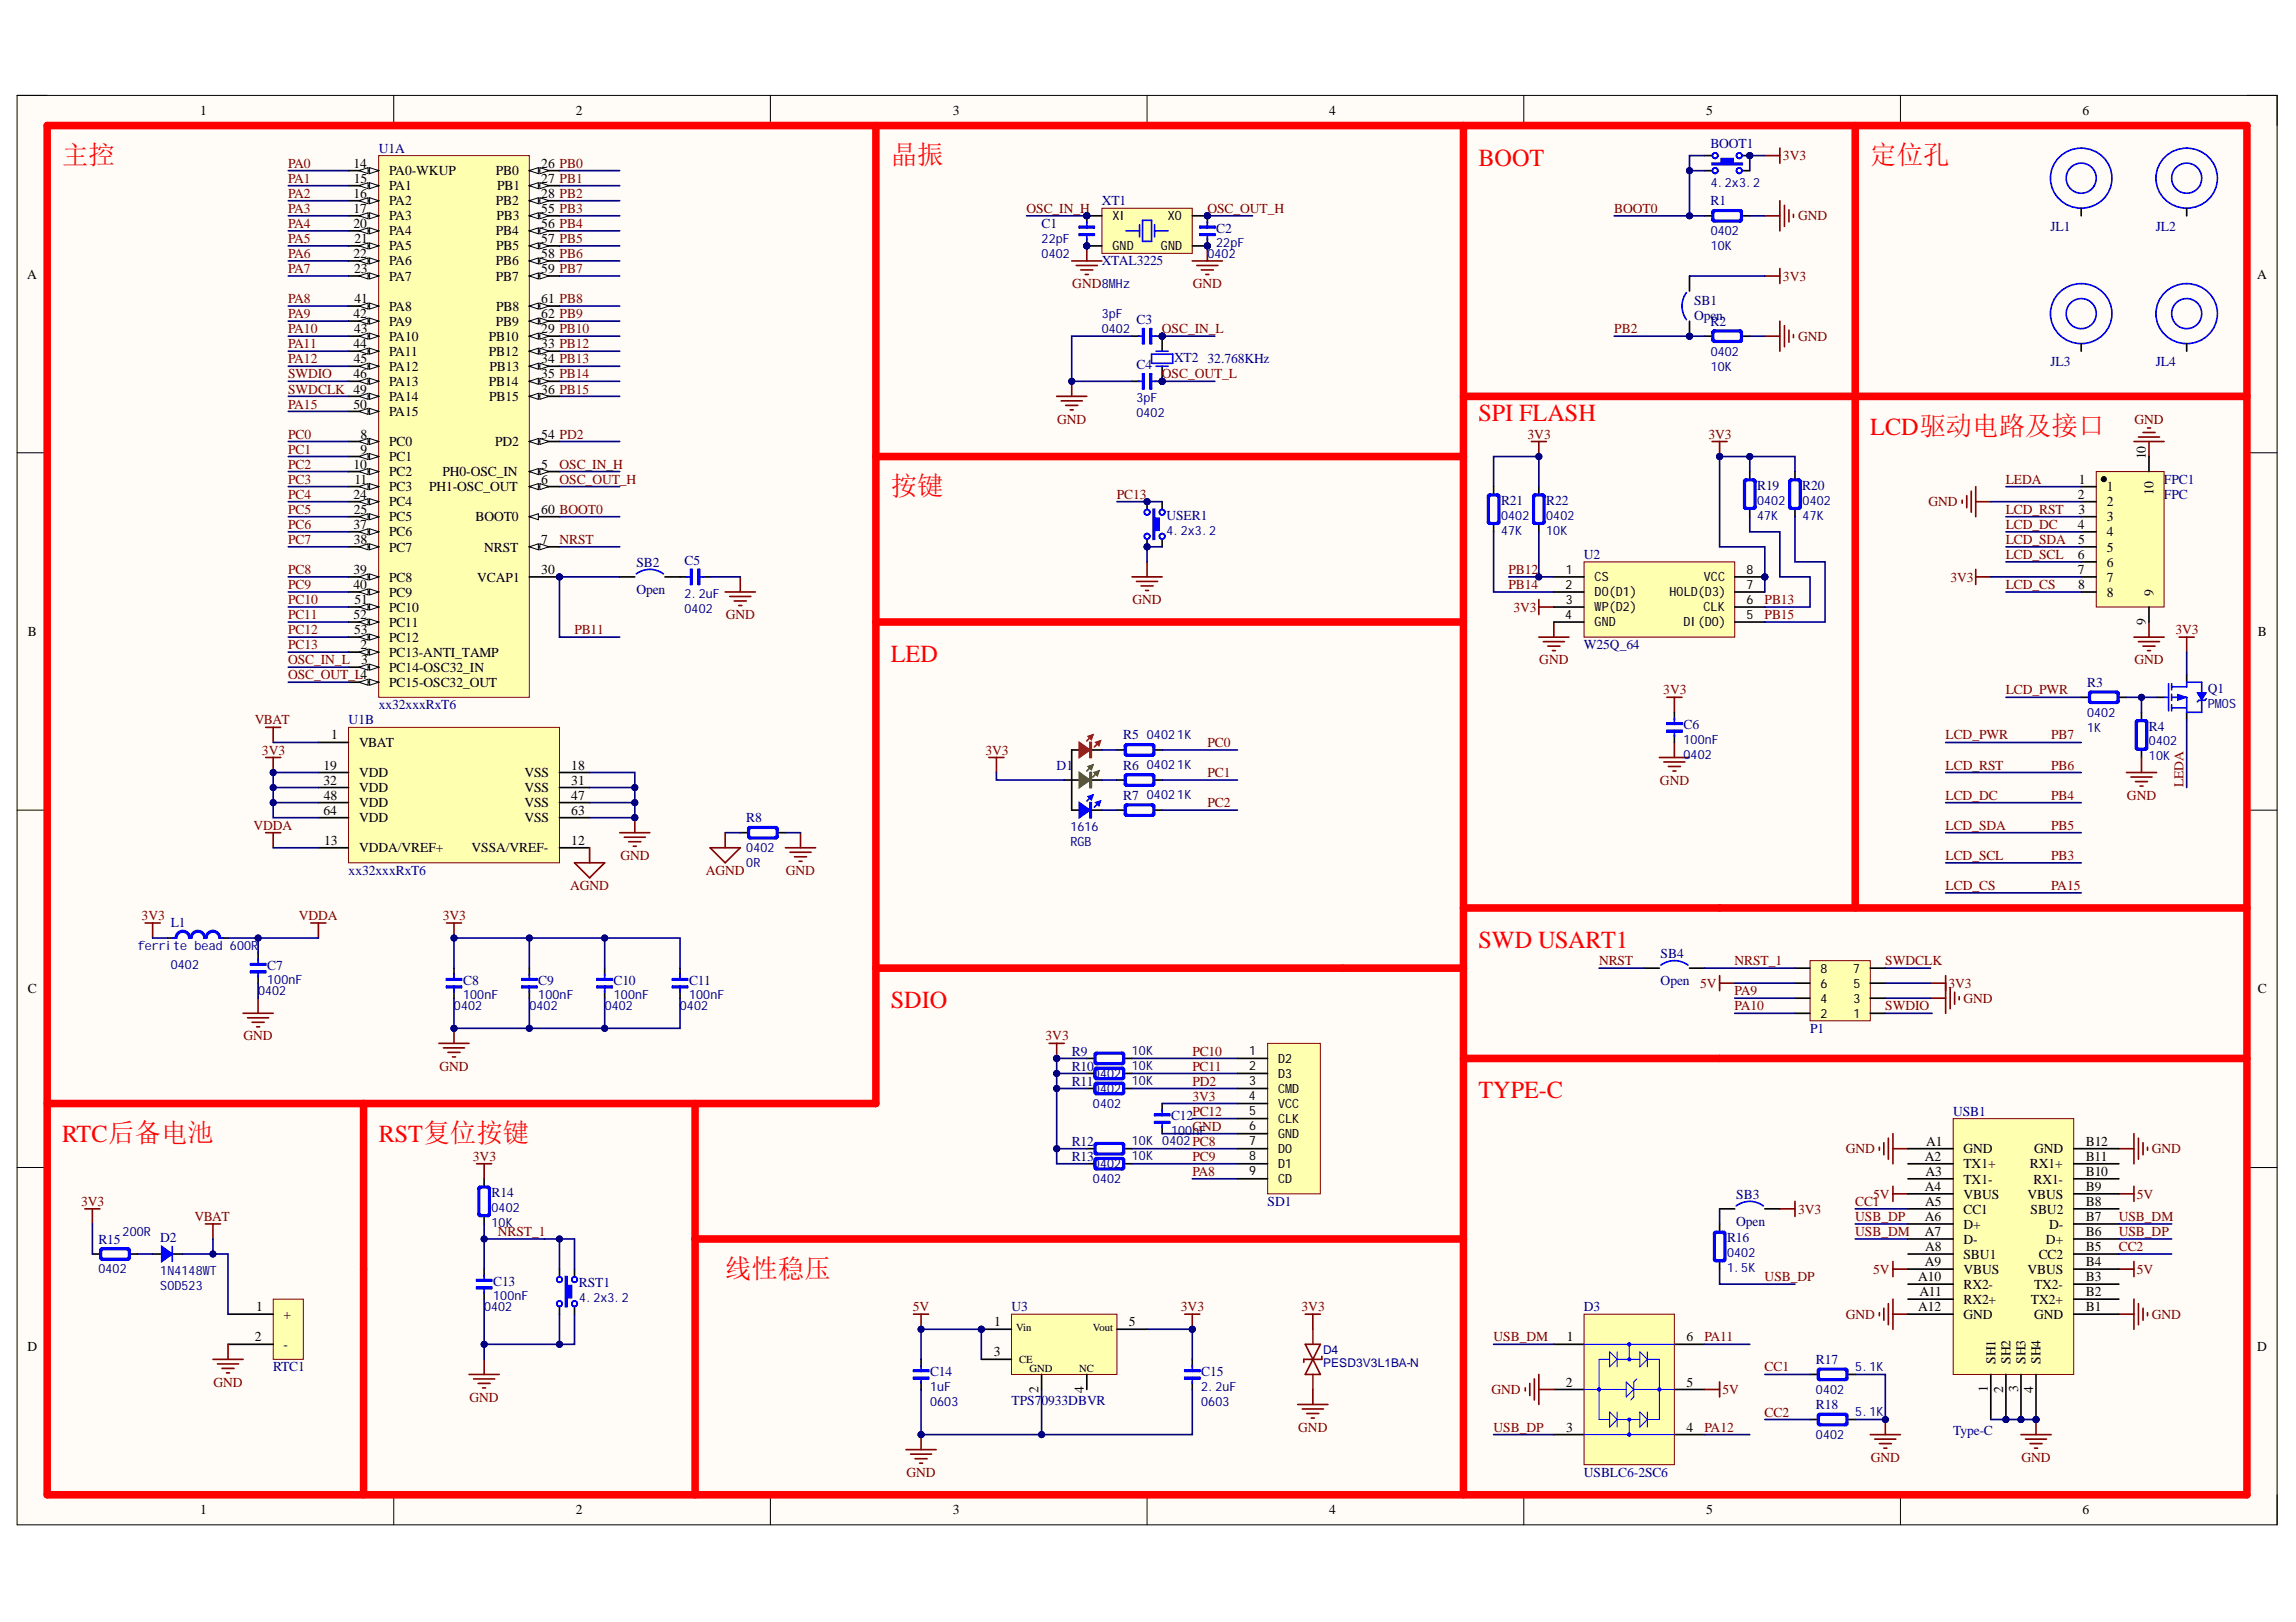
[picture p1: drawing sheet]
<svg xmlns="http://www.w3.org/2000/svg" width="297mm" height="210mm" viewBox="0 0 297 210" stroke-linecap="round" stroke-linejoin="round" font-family="sans-serif">
<defs><g id="words">
<g font-size="3.5" fill="#f00">
<text x="8" y="21.3">主控</text>
<text x="115.2" y="21.3">晶振</text>
<text x="242" y="21.3">定位孔</text>
<text x="115.2" y="64.1">按键</text>
<text x="93.8" y="165.4">线性稳压</text>
</g>
<g font-size="3.2" fill="#f00">
<text x="191.3" y="21.4">BOOT</text>
<text x="191.3" y="54.5">SPI FLASH</text>
<text x="242" y="56.3">LCD驱动电路及接口</text>
<text x="115.2" y="85.7">LED</text>
<text x="191.3" y="122.6">SWD USART1</text>
<text x="115.2" y="130.5">SDIO</text>
<text x="191.3" y="142.1">TYPE-C</text>
<text x="8" y="147.8">RTC后备电池</text>
<text x="49" y="147.8">RST复位按键</text>
</g>
<g font-size="1.8">
<text x="25.9" y="14.9">1</text>
<text x="74.5" y="14.9">2</text>
<text x="123.3" y="14.9">3</text>
<text x="171.9" y="14.9">4</text>
<text x="220.7" y="14.9">5</text>
<text x="269.4" y="14.9">6</text>
<text x="45.7" y="21.7">14</text>
<text x="45.8" y="23.7">15</text>
<text x="50.3" y="22.7">PA0-WKUP</text>
<text x="64.1" y="22.7">PB0</text>
<text x="70" y="21.7">26 PB0</text>
<text x="70" y="23.7">27 PB1</text>
<text x="45.7" y="25.6">16</text>
<text x="45.7" y="27.6">17</text>
<text x="45.7" y="29.5">20</text>
<text x="50.3" y="24.6">PA1</text>
<text x="50.3" y="26.6">PA2</text>
<text x="50.3" y="28.5">PA3</text>
<text x="64.1" y="26.6">PB2</text>
<text x="64.2" y="28.5">PB3</text>
<text x="64.3" y="24.6">PB1</text>
<text x="70" y="25.6">28 PB2</text>
<text x="70" y="27.6">55 PB3</text>
<text x="70" y="29.5">56 PB4</text>
<text x="45.7" y="33.4">22</text>
<text x="45.8" y="35.3">23</text>
<text x="45.9" y="31.4">21</text>
<text x="50.3" y="30.5">PA4</text>
<text x="50.3" y="32.4">PA5</text>
<text x="50.3" y="34.4">PA6</text>
<text x="64.1" y="30.5">PB4</text>
<text x="64.1" y="34.4">PB6</text>
<text x="64.2" y="32.4">PB5</text>
<text x="70" y="31.4">57 PB5</text>
<text x="70" y="33.4">58 PB6</text>
<text x="70" y="35.3">59 PB7</text>
<text x="3.5" y="36">A</text>
<text x="45.7" y="41.2">42</text>
<text x="45.9" y="39.2">41</text>
<text x="50.3" y="36.3">PA7</text>
<text x="50.3" y="40.2">PA8</text>
<text x="64.1" y="36.3">PB7</text>
<text x="64.2" y="40.2">PB8</text>
<text x="70" y="39.2">61 PB8</text>
<text x="70" y="41.2">62 PB9</text>
<text x="292" y="36">A</text>
<text x="45.7" y="45.1">44</text>
<text x="45.8" y="47">45</text>
<text x="45.8" y="43.1">43</text>
<text x="50.3" y="42.1">PA9</text>
<text x="50.3" y="44.1">PA10</text>
<text x="50.3" y="46.1">PA11</text>
<text x="63.3" y="44.1">PB10</text>
<text x="63.3" y="46.1">PB12</text>
<text x="64.1" y="42.1">PB9</text>
<text x="70" y="43.1">29 PB10</text>
<text x="70" y="45.1">33 PB12</text>
<text x="70" y="47">34 PB13</text>
<text x="45.7" y="49">46</text>
<text x="45.7" y="52.9">50</text>
<text x="50.3" y="48">PA12</text>
<text x="50.3" y="50">PA13</text>
<text x="50.3" y="51.9">PA14</text>
<text x="50.3" y="53.8">PA15</text>
<text x="63.3" y="50">PB14</text>
<text x="63.3" y="51.9">PB15</text>
<text x="63.3" y="48">PB13</text>
<text x="70" y="49">35 PB14</text>
<text x="70" y="50.9">36 PB15</text>
<text x="46.6" y="56.8">8</text>
<text x="46.6" y="58.7">9</text>
<text x="50.3" y="57.7">PC0</text>
<text x="50.3" y="59.7">PC1</text>
<text x="64.1" y="57.7">PD2</text>
<text x="70" y="56.8">54 PD2</text>
<text x="277.6" y="59.5" transform="rotate(-90 277.6 59.5)">10</text>
<text x="45.7" y="60.6">10</text>
<text x="45.7" y="64.5">24</text>
<text x="45.9" y="62.6">11</text>
<text x="50.3" y="61.6">PC2</text>
<text x="50.3" y="63.6">PC3</text>
<text x="50.3" y="65.5">PC4</text>
<text x="55.5" y="63.6">PH1-OSC_OUT</text>
<text x="57.2" y="61.6">PH0-OSC_IN</text>
<text x="70" y="60.6">5</text>
<text x="70" y="62.6">6</text>
<text x="268.8" y="64.5">2</text>
<text x="269" y="62.6">1</text>
<text x="272.6" y="65.5">2</text>
<text x="272.6" y="63.6">1</text>
<text x="278.6" y="64.1" transform="rotate(-90 278.6 64.1)">10</text>
<text x="45.7" y="68.4">37</text>
<text x="45.8" y="66.5">25</text>
<text x="45.8" y="70.4">38</text>
<text x="50.3" y="67.5">PC5</text>
<text x="50.3" y="69.4">PC6</text>
<text x="50.3" y="71.4">PC7</text>
<text x="61.5" y="67.5">BOOT0</text>
<text x="62.7" y="71.4">NRST</text>
<text x="70" y="70.4">7</text>
<text x="70" y="66.5">60 BOOT0</text>
<text x="268.8" y="68.4">4</text>
<text x="268.9" y="70.4">5</text>
<text x="268.9" y="66.5">3</text>
<text x="272.6" y="71.4">5</text>
<text x="272.6" y="69.4">4</text>
<text x="272.6" y="67.5">3</text>
<text x="45.7" y="74.3">39</text>
<text x="45.7" y="76.2">40</text>
<text x="50.3" y="75.3">PC8</text>
<text x="50.3" y="77.2">PC9</text>
<text x="61.7" y="75.3">VCAP1</text>
<text x="70" y="74.3">30</text>
<text x="268.8" y="74.3">7</text>
<text x="268.8" y="72.4">6</text>
<text x="268.9" y="76.2">8</text>
<text x="272.6" y="77.2">8</text>
<text x="272.6" y="75.3">7</text>
<text x="272.6" y="73.3">6</text>
<text x="278.6" y="77.2" transform="rotate(-90 278.6 77.2)">9</text>
<text x="3.6" y="82.3">B</text>
<text x="45.7" y="80.1">52</text>
<text x="45.8" y="82.1">53</text>
<text x="45.9" y="78.2">51</text>
<text x="50.3" y="79.2">PC10</text>
<text x="50.3" y="81.1">PC11</text>
<text x="50.3" y="83">PC12</text>
<text x="277.6" y="80.9" transform="rotate(-90 277.6 80.9)">9</text>
<text x="292.1" y="82.3">B</text>
<text x="46.6" y="84">2</text>
<text x="46.7" y="86">3</text>
<text x="50.3" y="85">PC13-ANTI_TAMP</text>
<text x="50.3" y="86.9">PC14-OSC32_IN</text>
<text x="50.3" y="88.9">PC15-OSC32_OUT</text>
<text x="42.9" y="95.7">1</text>
<text x="41.8" y="99.6">19</text>
<text x="41.8" y="101.6">32</text>
<text x="46.5" y="96.7">VBAT</text>
<text x="46.5" y="100.6">VDD</text>
<text x="67.9" y="100.6">VSS</text>
<text x="73.9" y="99.6">18</text>
<text x="73.9" y="101.6">31</text>
<text x="41.8" y="105.4">64</text>
<text x="41.9" y="103.5">48</text>
<text x="46.5" y="102.5">VDD</text>
<text x="46.5" y="104.5">VDD</text>
<text x="46.5" y="106.4">VDD</text>
<text x="67.9" y="102.5">VSS</text>
<text x="67.9" y="104.5">VSS</text>
<text x="67.9" y="106.4">VSS</text>
<text x="73.9" y="103.5">47</text>
<text x="73.9" y="105.4">63</text>
<text x="41.9" y="109.3">13</text>
<text x="46.5" y="110.3">VDDA/VREF+</text>
<text x="61" y="110.3">VSSA/VREF-</text>
<text x="73.9" y="109.3">12</text>
<text x="3.6" y="128.6">C</text>
<text x="292.1" y="128.6">C</text>
<text x="249.2" y="148.3">A1</text>
<text x="254" y="149.2">GND</text>
<text x="263.2" y="149.2">GND</text>
<text x="269.8" y="148.3">B12</text>
<text x="249" y="150.2">A2</text>
<text x="249" y="154.1">A4</text>
<text x="249.1" y="152.2">A3</text>
<text x="254" y="151.2">TX1+</text>
<text x="254" y="153.2">TX1-</text>
<text x="254" y="155.1">VBUS</text>
<text x="262.3" y="155.1">VBUS</text>
<text x="262.6" y="151.2">RX1+</text>
<text x="263.1" y="153.2">RX1-</text>
<text x="269.8" y="154.1">B9</text>
<text x="269.8" y="152.2">B10</text>
<text x="269.8" y="150.2">B11</text>
<text x="249" y="158">A6</text>
<text x="249" y="160">A7</text>
<text x="249.1" y="156.1">A5</text>
<text x="249.1" y="161.9">A8</text>
<text x="254" y="157.1">CC1</text>
<text x="254" y="159">D+</text>
<text x="254" y="160.9">D-</text>
<text x="262.7" y="157.1">SBU2</text>
<text x="264.7" y="160.9">D+</text>
<text x="265.1" y="159">D-</text>
<text x="269.8" y="161.9">B5</text>
<text x="269.8" y="160">B6</text>
<text x="269.8" y="158">B7</text>
<text x="269.8" y="156.1">B8</text>
<text x="248.1" y="165.8">A10</text>
<text x="248.3" y="167.7">A11</text>
<text x="249" y="163.9">A9</text>
<text x="254" y="162.9">SBU1</text>
<text x="254" y="164.8">VBUS</text>
<text x="254" y="166.8">RX2-</text>
<text x="262.3" y="164.8">VBUS</text>
<text x="263.2" y="166.8">TX2-</text>
<text x="263.8" y="162.9">CC2</text>
<text x="269.8" y="167.7">B2</text>
<text x="269.8" y="165.8">B3</text>
<text x="269.8" y="163.9">B4</text>
<text x="33" y="173.6">2</text>
<text x="33.1" y="169.7">1</text>
<text x="36.7" y="170.7">+</text>
<text x="128.6" y="171.6">1</text>
<text x="146" y="171.6">5</text>
<text x="202.7" y="173.6">1</text>
<text x="218.2" y="173.6">6</text>
<text x="248.1" y="169.7">A12</text>
<text x="254" y="168.7">RX2+</text>
<text x="254" y="170.7">GND</text>
<text x="262.7" y="168.7">TX2+</text>
<text x="263.2" y="170.7">GND</text>
<text x="269.8" y="169.7">B1</text>
<text x="3.6" y="174.8">D</text>
<text x="36.7" y="174.5">-</text>
<text x="128.6" y="175.5">3</text>
<text x="202.6" y="179.5">2</text>
<text x="218.2" y="179.5">5</text>
<text x="258.2" y="176.5" transform="rotate(-90 258.2 176.5)">SH1</text>
<text x="260.1" y="176.5" transform="rotate(-90 260.1 176.5)">SH2</text>
<text x="262.1" y="176.5" transform="rotate(-90 262.1 176.5)">SH3</text>
<text x="264" y="176.5" transform="rotate(-90 264 176.5)">SH4</text>
<text x="292" y="174.8">D</text>
<text x="134.4" y="180.2" transform="rotate(-90 134.4 180.2)">2</text>
<text x="140.2" y="180.2" transform="rotate(-90 140.2 180.2)">4</text>
<text x="202.6" y="185.3">3</text>
<text x="218.2" y="185.3">4</text>
<text x="257.2" y="180.1" transform="rotate(-90 257.2 180.1)">1</text>
<text x="259.1" y="180.2" transform="rotate(-90 259.1 180.2)">2</text>
<text x="261.1" y="180.1" transform="rotate(-90 261.1 180.1)">3</text>
<text x="263" y="180.2" transform="rotate(-90 263 180.2)">4</text>
<text x="25.9" y="196">1</text>
<text x="74.5" y="196">2</text>
<text x="123.3" y="196">3</text>
<text x="171.9" y="196">4</text>
<text x="220.7" y="196">5</text>
<text x="269.4" y="196">6</text>
</g>
<g font-size="1.8" fill="#800000">
<text x="37.3" y="21.7">PA0</text>
<text x="37.3" y="23.7">PA1</text>
<text x="230.7" y="20.7">3V3</text>
<text x="37.3" y="25.6">PA2</text>
<text x="37.3" y="27.6">PA3</text>
<text x="37.3" y="29.5">PA4</text>
<text x="132.8" y="27.6">OSC_IN_H</text>
<text x="156.2" y="27.6">OSC_OUT_H</text>
<text x="208.8" y="27.6">BOOT0</text>
<text x="232.6" y="28.5">GND</text>
<text x="37.3" y="31.4">PA5</text>
<text x="37.3" y="33.4">PA6</text>
<text x="37.3" y="35.3">PA7</text>
<text x="37.3" y="39.2">PA8</text>
<text x="37.3" y="41.2">PA9</text>
<text x="138.7" y="37.3">GND8MHz</text>
<text x="154.3" y="37.3">GND</text>
<text x="230.7" y="36.3">3V3</text>
<text x="37.3" y="43.1">PA10</text>
<text x="37.3" y="45.1">PA11</text>
<text x="37.3" y="47">PA12</text>
<text x="150.3" y="43.1">OSC_IN_L</text>
<text x="208.8" y="43.1">PB2</text>
<text x="232.6" y="44.1">GND</text>
<text x="37.3" y="49">SWDIO</text>
<text x="37.3" y="50.9">SWDCLK 49</text>
<text x="37.3" y="52.9">PA15</text>
<text x="150.3" y="49">OSC_OUT_L</text>
<text x="37.3" y="56.8">PC0</text>
<text x="37.3" y="58.7">PC1</text>
<text x="136.8" y="54.8">GND</text>
<text x="197.6" y="56.8">3V3</text>
<text x="221" y="56.8">3V3</text>
<text x="276.1" y="54.8">GND</text>
<text x="37.3" y="60.6">PC2</text>
<text x="37.3" y="62.6">PC3</text>
<text x="37.3" y="64.5">PC4</text>
<text x="72.4" y="60.6">OSC_IN_H</text>
<text x="72.4" y="62.6">OSC_OUT_H</text>
<text x="144.5" y="64.5">PC13</text>
<text x="249.5" y="65.5">GND</text>
<text x="259.5" y="62.6">LEDA</text>
<text x="37.3" y="68.4">PC6</text>
<text x="37.3" y="70.4">PC7</text>
<text x="37.3" y="66.5">PC5</text>
<text x="72.4" y="70.4">NRST</text>
<text x="259.5" y="70.4">LCD_SDA</text>
<text x="259.5" y="68.4">LCD_DC</text>
<text x="259.5" y="66.5">LCD_RST</text>
<text x="37.3" y="74.3">PC8</text>
<text x="37.3" y="76.2">PC9</text>
<text x="195.2" y="74.3">PB12</text>
<text x="195.2" y="76.2">PB14</text>
<text x="252.3" y="75.3">3V3</text>
<text x="259.5" y="72.4">LCD_SCL</text>
<text x="259.5" y="76.2">LCD_CS</text>
<text x="37.3" y="78.2">PC10</text>
<text x="37.3" y="80.1">PC11</text>
<text x="37.3" y="82.1">PC12</text>
<text x="74.3" y="82.1">PB11</text>
<text x="93.9" y="80.1">GND</text>
<text x="146.5" y="78.2">GND</text>
<text x="195.8" y="79.2">3V3</text>
<text x="228.3" y="80.1">PB15</text>
<text x="228.3" y="78.2">PB13</text>
<text x="281.4" y="82.1">3V3</text>
<text x="37.3" y="84">PC13</text>
<text x="37.3" y="86">OSC_IN_L</text>
<text x="37.3" y="87.9">OSC_OUT_L4</text>
<text x="199.1" y="86">GND</text>
<text x="215.2" y="89.9">3V3</text>
<text x="259.5" y="89.9">LCD_PWR</text>
<text x="276.1" y="86">GND</text>
<text x="33" y="93.7">VBAT</text>
<text x="251.7" y="95.7">LCD_PWR</text>
<text x="265.4" y="95.7">PB7</text>
<text x="33.9" y="97.7">3V3</text>
<text x="127.5" y="97.7">3V3</text>
<text x="156.2" y="96.7">PC0</text>
<text x="156.2" y="100.6">PC1</text>
<text x="214.8" y="101.6">GND</text>
<text x="251.7" y="99.6">LCD_RST</text>
<text x="265.4" y="99.6">PB6</text>
<text x="282.5" y="101.9" transform="rotate(-90 282.5 101.9)">LEDA</text>
<text x="32.8" y="107.4">VDDA</text>
<text x="156.2" y="104.5">PC2</text>
<text x="251.7" y="103.5">LCD_DC</text>
<text x="251.7" y="107.4">LCD_SDA</text>
<text x="265.4" y="107.4">PB5</text>
<text x="265.4" y="103.5">PB4</text>
<text x="275.2" y="103.5">GND</text>
<text x="80.3" y="111.3">GND</text>
<text x="91.3" y="113.2">AGND</text>
<text x="101.7" y="113.2">GND</text>
<text x="251.7" y="111.3">LCD_SCL</text>
<text x="265.4" y="111.3">PB3</text>
<text x="18.3" y="119.1">3V3</text>
<text x="38.7" y="119.1">VDDA</text>
<text x="57.3" y="119.1">3V3</text>
<text x="73.7" y="115.2">AGND</text>
<text x="251.7" y="115.2">LCD_CS</text>
<text x="265.4" y="115.2">PA15</text>
<text x="206.9" y="124.9">NRST</text>
<text x="224.4" y="124.9">NRST_1</text>
<text x="243.9" y="124.9">SWDCLK</text>
<text x="220" y="127.8">5V</text>
<text x="224.4" y="128.8">PA9</text>
<text x="224.4" y="130.8">PA10</text>
<text x="243.9" y="130.8">SWDIO</text>
<text x="252.1" y="127.8">3V3</text>
<text x="254" y="129.8">GND</text>
<text x="31.5" y="134.7">GND</text>
<text x="135.3" y="134.7">3V3</text>
<text x="154.3" y="136.6">PC10</text>
<text x="56.9" y="138.5">GND</text>
<text x="154.3" y="140.5">PD2</text>
<text x="154.3" y="138.5">PC11</text>
<text x="154.3" y="142.4">3V3</text>
<text x="154.3" y="144.4">PC12</text>
<text x="154.3" y="146.3">GND</text>
<text x="238.8" y="149.2">GND</text>
<text x="278.4" y="149.2">GND</text>
<text x="61.2" y="150.2">3V3</text>
<text x="154.3" y="150.2">PC9</text>
<text x="154.3" y="152.2">PA8</text>
<text x="242.3" y="155.1">5V</text>
<text x="276.4" y="155.1">5V</text>
<text x="10.5" y="156.1">3V3</text>
<text x="25.2" y="158">VBAT</text>
<text x="64.4" y="160">NRST_1</text>
<text x="232.6" y="157.1">3V3</text>
<text x="240" y="156.1">CC1</text>
<text x="240" y="160">USB_DM</text>
<text x="240" y="158">USB_DP</text>
<text x="274.1" y="161.9">CC2</text>
<text x="274.1" y="158">USB_DM</text>
<text x="274.1" y="160">USB_DP</text>
<text x="228.3" y="165.8">USB_DP</text>
<text x="242.3" y="164.8">5V</text>
<text x="276.4" y="164.8">5V</text>
<text x="118.1" y="169.7">5V</text>
<text x="152.8" y="169.7">3V3</text>
<text x="168.4" y="169.7">3V3</text>
<text x="193.2" y="173.6">USB_DM</text>
<text x="220.5" y="173.6">PA11</text>
<text x="238.8" y="170.7">GND</text>
<text x="278.4" y="170.7">GND</text>
<text x="27.6" y="179.5">GND</text>
<text x="228.3" y="177.5">CC1</text>
<text x="60.8" y="181.4">GND</text>
<text x="168" y="185.3">GND</text>
<text x="193" y="180.4">GND</text>
<text x="193.2" y="185.3">USB_DP</text>
<text x="220.5" y="185.3">PA12</text>
<text x="222.8" y="180.4">5V</text>
<text x="228.3" y="183.3">CC2</text>
<text x="117.3" y="191.1">GND</text>
<text x="242" y="189.2">GND</text>
<text x="261.5" y="189.2">GND</text>
</g>
<g font-size="1.8" fill="#000080">
<text x="49" y="19.8">U1A</text>
<text x="221.3" y="19.2">BOOT1</text>
<text x="134.8" y="29.5">C1</text>
<text x="142.5" y="26.6">XT1</text>
<text x="221.3" y="26.6">R1</text>
<text x="265.3" y="29.9">JL1</text>
<text x="278.9" y="29.9">JL2</text>
<text x="142.5" y="34.4">XTAL3225</text>
<text x="157.3" y="30.1">C2</text>
<text x="147" y="42">C3</text>
<text x="219.2" y="39.4">SB1</text>
<text x="219.2" y="41.4">Open</text>
<text x="147" y="47.8">C4</text>
<text x="151.9" y="46.8">XT2</text>
<text x="156.2" y="47">32.768KHz</text>
<text x="221.3" y="42.1">R2</text>
<text x="265.3" y="47.4">JL3</text>
<text x="278.9" y="47.4">JL4</text>
<text x="194.2" y="65.3">R21</text>
<text x="200" y="65.3">R22</text>
<text x="227.3" y="63.4">R19</text>
<text x="233.2" y="63.4">R20</text>
<text x="280" y="62.6">FPC1</text>
<text x="280" y="64.5">FPC</text>
<text x="150.9" y="67.3">USER1</text>
<text x="82.3" y="73.3">SB2</text>
<text x="82.3" y="76.8">Open</text>
<text x="88.6" y="73.1">C5</text>
<text x="204.9" y="72.4">U2</text>
<text x="204.9" y="84">W25Q_64</text>
<text x="270" y="88.9">R3</text>
<text x="285.6" y="89.7">Q1</text>
<text x="45.1" y="93.7">U1B</text>
<text x="49" y="91.8">xx32xxxRxT6</text>
<text x="145.3" y="95.7">R5</text>
<text x="217.8" y="94.3">C6</text>
<text x="278" y="94.5">R4</text>
<text x="136.7" y="99.6">D1</text>
<text x="145.3" y="99.6">R6</text>
<text x="96.5" y="106.4">R8</text>
<text x="145.3" y="103.5">R7</text>
<text x="45.1" y="113.2">xx32xxxRxT6</text>
<text x="22.1" y="120">L1</text>
<text x="34.6" y="125.5">C7</text>
<text x="214.8" y="123.9">SB4</text>
<text x="59.9" y="127.4">C8</text>
<text x="69.6" y="127.4">C9</text>
<text x="79.4" y="127.4">C10</text>
<text x="89.1" y="127.4">C11</text>
<text x="214.8" y="127.4">Open</text>
<text x="138.6" y="136.6">R9</text>
<text x="234.2" y="133.7">P1</text>
<text x="138.6" y="138.5">R10</text>
<text x="138.6" y="140.5">R11</text>
<text x="138.6" y="148.3">R12</text>
<text x="151.5" y="145">C12</text>
<text x="252.7" y="144.4">USB1</text>
<text x="63.6" y="154.9">R14</text>
<text x="138.6" y="150.2">R13</text>
<text x="224.6" y="155.1">SB3</text>
<text x="12.7" y="160.9">R15</text>
<text x="20.7" y="160.7">D2</text>
<text x="164" y="156.1">SD1</text>
<text x="223.4" y="160.7">R16</text>
<text x="224.6" y="158.6">Open</text>
<text x="63.8" y="166.4">C13</text>
<text x="74.9" y="166.6">RST1</text>
<text x="130.9" y="169.7">U3</text>
<text x="204.9" y="169.7">D3</text>
<text x="35.3" y="177.5">RTC1</text>
<text x="120.3" y="178.1">C14</text>
<text x="155.4" y="178.1">C15</text>
<text x="234.9" y="176.5">R17</text>
<text x="130.9" y="181.8">TPS70933DBVR</text>
<text x="234.9" y="182.4">R18</text>
<text x="252.7" y="185.7">Type-C</text>
<text x="204.9" y="191.1">USBLC6-2SC6</text>
</g>
<g font-size="1.6">
<text x="143.9" y="28.5">XI</text>
<text x="151.1" y="28.5">XO</text>
<text x="143.9" y="32.4">GND</text>
<text x="150.2" y="32.4">GND</text>
<text x="202.5" y="76.2">2</text>
<text x="202.6" y="74.3">1</text>
<text x="206.3" y="75.2">CS</text>
<text x="206.3" y="77.2">DO(D1)</text>
<text x="216" y="77.2">HOLD(D3)</text>
<text x="220.4" y="75.2">VCC</text>
<text x="226" y="76.2">7</text>
<text x="226" y="74.3">8</text>
<text x="202.5" y="80.1">4</text>
<text x="202.6" y="78.1">3</text>
<text x="206.3" y="79.1">WP(D2)</text>
<text x="206.3" y="81.1">GND</text>
<text x="217.8" y="81.1">DI(D0)</text>
<text x="220.4" y="79.1">CLK</text>
<text x="226" y="80.1">5</text>
<text x="226" y="78.1">6</text>
<text x="235.5" y="125.9">8</text>
<text x="239.8" y="125.9">7</text>
<text x="235.5" y="131.7">2</text>
<text x="235.5" y="129.7">4</text>
<text x="235.5" y="127.8">6</text>
<text x="239.8" y="131.7">1</text>
<text x="239.8" y="129.7">3</text>
<text x="239.8" y="127.8">5</text>
<text x="161.6" y="136.6">1</text>
<text x="165.3" y="137.5">D2</text>
<text x="161.6" y="142.4">4</text>
<text x="161.6" y="138.5">2</text>
<text x="161.6" y="140.4">3</text>
<text x="165.3" y="139.5">D3</text>
<text x="165.3" y="141.4">CMD</text>
<text x="165.3" y="143.4">VCC</text>
<text x="161.6" y="144.3">5</text>
<text x="161.6" y="146.3">6</text>
<text x="161.6" y="148.2">7</text>
<text x="165.3" y="145.3">CLK</text>
<text x="165.3" y="147.2">GND</text>
<text x="165.3" y="149.2">D0</text>
<text x="161.6" y="150.2">8</text>
<text x="161.6" y="152.1">9</text>
<text x="165.3" y="151.1">D1</text>
<text x="165.3" y="153.1">CD</text>
</g>
<g font-size="1.6" fill="#000080">
<text x="221.3" y="24.2">4.2x3.2</text>
<text x="134.8" y="31.4">22pF</text>
<text x="134.8" y="33.3">0402</text>
<text x="156.2" y="33.3">0402</text>
<text x="157.3" y="32">22pF</text>
<text x="221.3" y="30.4">0402</text>
<text x="221.3" y="32.4">10K</text>
<text x="142.5" y="41.1">3pF</text>
<text x="142.5" y="43.1">0402</text>
<text x="221.3" y="46">0402</text>
<text x="221.3" y="48">10K</text>
<text x="147" y="52">3pF</text>
<text x="147" y="54">0402</text>
<text x="227.3" y="65.3">0402</text>
<text x="233.2" y="65.3">0402</text>
<text x="150.9" y="69.2">4.2x3.2</text>
<text x="194.2" y="67.2">0402</text>
<text x="194.2" y="69.2">47K</text>
<text x="200" y="67.2">0402</text>
<text x="200" y="69.2">10K</text>
<text x="227.3" y="67.2">47K</text>
<text x="233.2" y="67.2">47K</text>
<text x="88.6" y="77.3">2.2uF</text>
<text x="88.6" y="79.3">0402</text>
<text x="148.4" y="95.6">04021K</text>
<text x="270" y="92.7">0402</text>
<text x="270" y="94.7">1K</text>
<text x="285.6" y="91.6">PMOS</text>
<text x="148.4" y="99.6">04021K</text>
<text x="217.8" y="96.2">100nF</text>
<text x="217.8" y="98.2">0402</text>
<text x="278" y="96.4">0402</text>
<text x="278" y="98.4">10K</text>
<text x="138.5" y="107.5">1616</text>
<text x="148.4" y="103.5">04021K</text>
<text x="96.5" y="110.3">0402</text>
<text x="96.5" y="112.2">0R</text>
<text x="138.5" y="109.5">RGB</text>
<text x="17.8" y="122.9">ferrite bead 600R</text>
<text x="22.1" y="125.4">0402</text>
<text x="33.4" y="128.8">0402</text>
<text x="34.6" y="127.4">100nF</text>
<text x="58.7" y="130.7">0402</text>
<text x="59.9" y="129.3">100nF</text>
<text x="68.5" y="130.7">0402</text>
<text x="69.6" y="129.3">100nF</text>
<text x="78.2" y="130.7">0402</text>
<text x="79.4" y="129.3">100nF</text>
<text x="88" y="130.7">0402</text>
<text x="89.1" y="129.3">100nF</text>
<text x="146.4" y="136.6">10K</text>
<text x="141.4" y="139.5">0402</text>
<text x="141.4" y="141.4">0402</text>
<text x="141.4" y="143.4">0402</text>
<text x="146.4" y="138.5">10K</text>
<text x="146.4" y="140.4">10K</text>
<text x="146.4" y="148.2">10K</text>
<text x="150.4" y="148.2">0402PC8</text>
<text x="151.5" y="146.9">100nF</text>
<text x="141.4" y="151.1">0402</text>
<text x="141.4" y="153.1">0402</text>
<text x="146.4" y="150.2">10K</text>
<text x="15.9" y="159.9">200R</text>
<text x="63.6" y="156.8">0402</text>
<text x="63.6" y="158.7">10K</text>
<text x="12.7" y="164.8">0402</text>
<text x="20.7" y="165">1N4148WT</text>
<text x="20.7" y="166.9">SOD523</text>
<text x="223.4" y="162.6">0402</text>
<text x="223.4" y="164.6">1.5K</text>
<text x="62.6" y="169.6">0402</text>
<text x="63.8" y="168.3">100nF</text>
<text x="74.9" y="168.5">4.2x3.2</text>
<text x="120.3" y="180">1uF</text>
<text x="155.4" y="180">2.2uF</text>
<text x="171.2" y="175.2">D4</text>
<text x="171.2" y="177">PESD3V3L1BA-N</text>
<text x="240" y="177.4">5.1K</text>
<text x="120.3" y="181.9">0603</text>
<text x="155.4" y="181.9">0603</text>
<text x="234.9" y="180.4">0402</text>
<text x="240" y="183.3">5.1K</text>
<text x="234.9" y="186.2">0402</text>
</g>
<g font-size="1.4">
<text x="131.5" y="172.3">Vin</text>
<text x="141.4" y="172.3">Vout</text>
<text x="131.8" y="176.4">CE</text>
<text x="133.2" y="177.5">GND</text>
<text x="139.6" y="177.5">NC</text>
</g>
</g></defs>
<path d="M2.2 12.3h292.4v185h-292.4z" fill-rule="evenodd" fill="#fffcf8"/>
<path d="M2.2 12.3h292.4v185h-292.4z" fill="none" stroke="#000" stroke-width=".13"/>
<path d="M6.1 16.2h284.6v177.2h-284.6z" fill-rule="evenodd" fill="#fffcf8"/>
<g fill="none" stroke="#000" stroke-width=".13">
<path d="M2.2 12.3h3.9M6.1 16.2h284.6v177.2h-284.6zM50.9 12.3v3.9M99.7 12.3v3.9M148.4 12.3v3.9M197.1 12.3v3.9M245.9 12.3v3.9M290.7 12.3h3.9v3.9M2.2 58.6h3.9M290.7 58.6h3.9M2.2 104.8h3.9M290.7 104.8h3.9"/>
<path d="M2.2 151.1h3.9M290.7 151.1h3.9M50.9 193.4v3.9M99.7 193.4v3.9M148.4 193.4v3.9M197.1 193.4v3.9M245.9 193.4v3.9M294.6 193.4v3.9"/>
</g>
<g fill="none" stroke="#800000" stroke-width=".21">
<path d="M93.8 76.6h3.9M94.4 77.2h2.7M95 77.8h1.5M95.6 78.4h.4M95.8 74.7v1.9M80.2 107.8h3.9M80.8 108.3h2.7M81.3 108.9h1.6M81.9 109.5h.4M82.1 105.8v2M243.1 148.5v.4M243.7 147.9v1.5"/>
<path d="M244.3 147.3v2.7M244.9 146.7v3.9M244.9 153.5v2M244.9 148.7h1.9M244.9 154.5h1.9M274.1 148.7h2M274.1 154.5h2M276.1 146.7v3.9M276.1 153.5v2M276.7 147.3v2.7M277.2 147.9v1.5M277.8 148.5v.4"/>
<path d="M243.1 169.9v.4M243.7 169.3v1.6M244.3 168.7v2.7M244.9 163.3v1.9M244.9 168.1v3.9M244.9 170.1h1.9M244.9 164.2h1.9M274.1 170.1h2M274.1 164.2h2M276.1 163.3v1.9M276.1 168.1v3.9M276.7 168.7v2.7"/>
<path d="M277.2 169.3v1.6M277.8 169.9v.4"/>
</g>
<path d="M6.1 16.2h284.6v177.2h-284.6zM113.3 16.2v126.6h-107.2M189.3 16.2v177.2M113.3 59.1h76M189.3 51.3h101.4M113.3 80.5h76M189.3 117.5h101.4M113.3 125.3h76M189.3 137h101.4M47 142.8v50.6M89.9 142.8v17.5h99.4" fill="none" stroke="#f00" stroke-width=".98"/>
<circle cx="82.1" cy="105.8" r=".39" fill="#000080"/>
<circle cx="82.1" cy="105.8" r=".39" fill="none" stroke="#000080" stroke-width=".13"/>
<path d="M34.4 98h1.9M35.3 98v2" fill="none" stroke="#800000" stroke-width=".21"/>
<circle cx="35.3" cy="100" r=".39" fill="#000080"/>
<circle cx="35.3" cy="100" r=".39" fill="none" stroke="#000080" stroke-width=".13"/>
<path d="M261.5 185.7h3.9M262 186.2h2.8M262.6 186.8h1.6M263.2 187.4h.4M263.4 183.7v2" fill="none" stroke="#800000" stroke-width=".21"/>
<circle cx="263.4" cy="183.7" r=".39" fill="#000080"/>
<circle cx="263.4" cy="183.7" r=".39" fill="none" stroke="#000080" stroke-width=".13"/>
<path d="M221.5 57.1h1.9M222.5 57.1v2M199.1 77.6v1.9M199.1 78.6h1.9" fill="none" stroke="#800000" stroke-width=".21"/>
<circle cx="222.5" cy="59.1" r=".39" fill="#000080"/>
<circle cx="222.5" cy="59.1" r=".39" fill="none" stroke="#000080" stroke-width=".13"/>
<path d="M199.1 82.5h3.9M199.7 83h2.7M200.2 83.6h1.6M200.8 84.2h.4M201 80.5v2" fill="none" stroke="#800000" stroke-width=".21"/>
<circle cx="72.4" cy="74.7" r=".39" fill="#000080"/>
<circle cx="72.4" cy="74.7" r=".39" fill="none" stroke="#000080" stroke-width=".13"/>
<path d="M49 20.1h19.5v70.1h-19.5z" fill-rule="evenodd" fill="#ffffb0"/>
<path d="M49 20.1h19.5v70.1h-19.5z" fill="none" stroke="#800000" stroke-width=".13"/>
<path d="M45.1 22.1h3.9" fill="none" stroke="#000" stroke-width=".21"/>
<path d="M47.8 21.7l1.2 .4-1.2 .4z" fill="#f8fcff"/>
<path d="M47.8 21.7l1.2 .4-1.2 .4z" fill="none" stroke="#000" stroke-width=".13"/>
<path d="M46.5 22.1l1.1-.4v.8z" fill="#f8fcff"/>
<path d="M46.5 22.1l1.1-.4v.8z" fill="none" stroke="#000" stroke-width=".13"/>
<path d="M45.1 24h3.9" fill="none" stroke="#000" stroke-width=".21"/>
<path d="M47.8 23.6l1.2 .4-1.2 .4z" fill="#f8fcff"/>
<path d="M47.8 23.6l1.2 .4-1.2 .4z" fill="none" stroke="#000" stroke-width=".13"/>
<path d="M46.5 24l1.1-.4v.8z" fill="#f8fcff"/>
<path d="M46.5 24l1.1-.4v.8z" fill="none" stroke="#000" stroke-width=".13"/>
<path d="M45.1 26h3.9" fill="none" stroke="#000" stroke-width=".21"/>
<path d="M47.8 25.6l1.2 .4-1.2 .4z" fill="#f8fcff"/>
<path d="M47.8 25.6l1.2 .4-1.2 .4z" fill="none" stroke="#000" stroke-width=".13"/>
<path d="M46.5 26l1.1-.4v.8z" fill="#f8fcff"/>
<path d="M46.5 26l1.1-.4v.8z" fill="none" stroke="#000" stroke-width=".13"/>
<path d="M45.1 27.9h3.9" fill="none" stroke="#000" stroke-width=".21"/>
<path d="M47.8 27.5l1.2 .4-1.2 .4z" fill="#f8fcff"/>
<path d="M47.8 27.5l1.2 .4-1.2 .4z" fill="none" stroke="#000" stroke-width=".13"/>
<path d="M46.5 27.9l1.1-.4v.8z" fill="#f8fcff"/>
<path d="M46.5 27.9l1.1-.4v.8z" fill="none" stroke="#000" stroke-width=".13"/>
<path d="M45.1 29.9h3.9" fill="none" stroke="#000" stroke-width=".21"/>
<path d="M47.8 29.5l1.2 .4-1.2 .4z" fill="#f8fcff"/>
<path d="M47.8 29.5l1.2 .4-1.2 .4z" fill="none" stroke="#000" stroke-width=".13"/>
<path d="M46.5 29.9l1.1-.4v.8z" fill="#f8fcff"/>
<path d="M46.5 29.9l1.1-.4v.8z" fill="none" stroke="#000" stroke-width=".13"/>
<path d="M45.1 31.8h3.9" fill="none" stroke="#000" stroke-width=".21"/>
<path d="M47.8 31.4l1.2 .4-1.2 .4z" fill="#f8fcff"/>
<path d="M47.8 31.4l1.2 .4-1.2 .4z" fill="none" stroke="#000" stroke-width=".13"/>
<path d="M46.5 31.8l1.1-.4v.8z" fill="#f8fcff"/>
<path d="M46.5 31.8l1.1-.4v.8z" fill="none" stroke="#000" stroke-width=".13"/>
<path d="M45.1 33.8h3.9" fill="none" stroke="#000" stroke-width=".21"/>
<path d="M47.8 33.4l1.2 .4-1.2 .4z" fill="#f8fcff"/>
<path d="M47.8 33.4l1.2 .4-1.2 .4z" fill="none" stroke="#000" stroke-width=".13"/>
<path d="M46.5 33.8l1.1-.4v.8z" fill="#f8fcff"/>
<path d="M46.5 33.8l1.1-.4v.8z" fill="none" stroke="#000" stroke-width=".13"/>
<path d="M45.1 35.7h3.9" fill="none" stroke="#000" stroke-width=".21"/>
<path d="M47.8 35.3l1.2 .4-1.2 .4z" fill="#f8fcff"/>
<path d="M47.8 35.3l1.2 .4-1.2 .4z" fill="none" stroke="#000" stroke-width=".13"/>
<path d="M46.5 35.7l1.1-.4v.8z" fill="#f8fcff"/>
<path d="M46.5 35.7l1.1-.4v.8z" fill="none" stroke="#000" stroke-width=".13"/>
<path d="M68.5 22.1h3.9" fill="none" stroke="#000" stroke-width=".21"/>
<path d="M68.5 22.1l1.1-.4v.8z" fill="#f8fcff"/>
<path d="M68.5 22.1l1.1-.4v.8z" fill="none" stroke="#000" stroke-width=".13"/>
<path d="M69.8 21.7l1.2 .4-1.2 .4z" fill="#f8fcff"/>
<path d="M69.8 21.7l1.2 .4-1.2 .4z" fill="none" stroke="#000" stroke-width=".13"/>
<path d="M68.5 24h3.9" fill="none" stroke="#000" stroke-width=".21"/>
<path d="M68.5 24l1.1-.4v.8z" fill="#f8fcff"/>
<path d="M68.5 24l1.1-.4v.8z" fill="none" stroke="#000" stroke-width=".13"/>
<path d="M69.8 23.6l1.2 .4-1.2 .4z" fill="#f8fcff"/>
<path d="M69.8 23.6l1.2 .4-1.2 .4z" fill="none" stroke="#000" stroke-width=".13"/>
<path d="M68.5 26h3.9" fill="none" stroke="#000" stroke-width=".21"/>
<path d="M68.5 26l1.1-.4v.8z" fill="#f8fcff"/>
<path d="M68.5 26l1.1-.4v.8z" fill="none" stroke="#000" stroke-width=".13"/>
<path d="M69.8 25.6l1.2 .4-1.2 .4z" fill="#f8fcff"/>
<path d="M69.8 25.6l1.2 .4-1.2 .4z" fill="none" stroke="#000" stroke-width=".13"/>
<path d="M68.5 43.5h3.9" fill="none" stroke="#000" stroke-width=".21"/>
<path d="M68.5 43.5l1.1-.4v.8z" fill="#f8fcff"/>
<path d="M68.5 43.5l1.1-.4v.8z" fill="none" stroke="#000" stroke-width=".13"/>
<path d="M69.8 43.1l1.2 .4-1.2 .4z" fill="#f8fcff"/>
<path d="M69.8 43.1l1.2 .4-1.2 .4z" fill="none" stroke="#000" stroke-width=".13"/>
<path d="M68.5 45.4h3.9" fill="none" stroke="#000" stroke-width=".21"/>
<path d="M68.5 45.4l1.1-.3v.7z" fill="#f8fcff"/>
<path d="M68.5 45.4l1.1-.3v.7z" fill="none" stroke="#000" stroke-width=".13"/>
<path d="M69.8 45.1l1.2 .3-1.2 .4z" fill="#f8fcff"/>
<path d="M69.8 45.1l1.2 .3-1.2 .4z" fill="none" stroke="#000" stroke-width=".13"/>
<path d="M68.5 47.4h3.9" fill="none" stroke="#000" stroke-width=".21"/>
<path d="M68.5 47.4l1.1-.4v.8z" fill="#f8fcff"/>
<path d="M68.5 47.4l1.1-.4v.8z" fill="none" stroke="#000" stroke-width=".13"/>
<path d="M69.8 47l1.2 .4-1.2 .4z" fill="#f8fcff"/>
<path d="M69.8 47l1.2 .4-1.2 .4z" fill="none" stroke="#000" stroke-width=".13"/>
<path d="M68.5 49.3h3.9" fill="none" stroke="#000" stroke-width=".21"/>
<path d="M68.5 49.3l1.1-.3v.7z" fill="#f8fcff"/>
<path d="M68.5 49.3l1.1-.3v.7z" fill="none" stroke="#000" stroke-width=".13"/>
<path d="M69.8 49l1.2 .3-1.2 .4z" fill="#f8fcff"/>
<path d="M69.8 49l1.2 .3-1.2 .4z" fill="none" stroke="#000" stroke-width=".13"/>
<path d="M68.5 51.3h3.9" fill="none" stroke="#000" stroke-width=".21"/>
<path d="M68.5 51.3l1.1-.4v.8z" fill="#f8fcff"/>
<path d="M68.5 51.3l1.1-.4v.8z" fill="none" stroke="#000" stroke-width=".13"/>
<path d="M69.8 50.9l1.2 .4-1.2 .4z" fill="#f8fcff"/>
<path d="M69.8 50.9l1.2 .4-1.2 .4z" fill="none" stroke="#000" stroke-width=".13"/>
<path d="M45.1 39.6h3.9" fill="none" stroke="#000" stroke-width=".21"/>
<path d="M47.8 39.2l1.2 .4-1.2 .4z" fill="#f8fcff"/>
<path d="M47.8 39.2l1.2 .4-1.2 .4z" fill="none" stroke="#000" stroke-width=".13"/>
<path d="M46.5 39.6l1.1-.4v.8z" fill="#f8fcff"/>
<path d="M46.5 39.6l1.1-.4v.8z" fill="none" stroke="#000" stroke-width=".13"/>
<path d="M45.1 41.6h3.9" fill="none" stroke="#000" stroke-width=".21"/>
<path d="M47.8 41.2l1.2 .4-1.2 .3z" fill="#f8fcff"/>
<path d="M47.8 41.2l1.2 .4-1.2 .3z" fill="none" stroke="#000" stroke-width=".13"/>
<path d="M46.5 41.6l1.1-.4v.7z" fill="#f8fcff"/>
<path d="M46.5 41.6l1.1-.4v.7z" fill="none" stroke="#000" stroke-width=".13"/>
<path d="M45.1 43.5h3.9" fill="none" stroke="#000" stroke-width=".21"/>
<path d="M47.8 43.1l1.2 .4-1.2 .4z" fill="#f8fcff"/>
<path d="M47.8 43.1l1.2 .4-1.2 .4z" fill="none" stroke="#000" stroke-width=".13"/>
<path d="M46.5 43.5l1.1-.4v.8z" fill="#f8fcff"/>
<path d="M46.5 43.5l1.1-.4v.8z" fill="none" stroke="#000" stroke-width=".13"/>
<path d="M45.1 45.4h3.9" fill="none" stroke="#000" stroke-width=".21"/>
<path d="M47.8 45.1l1.2 .3-1.2 .4z" fill="#f8fcff"/>
<path d="M47.8 45.1l1.2 .3-1.2 .4z" fill="none" stroke="#000" stroke-width=".13"/>
<path d="M46.5 45.4l1.1-.3v.7z" fill="#f8fcff"/>
<path d="M46.5 45.4l1.1-.3v.7z" fill="none" stroke="#000" stroke-width=".13"/>
<path d="M45.1 47.4h3.9" fill="none" stroke="#000" stroke-width=".21"/>
<path d="M47.8 47l1.2 .4-1.2 .4z" fill="#f8fcff"/>
<path d="M47.8 47l1.2 .4-1.2 .4z" fill="none" stroke="#000" stroke-width=".13"/>
<path d="M46.5 47.4l1.1-.4v.8z" fill="#f8fcff"/>
<path d="M46.5 47.4l1.1-.4v.8z" fill="none" stroke="#000" stroke-width=".13"/>
<path d="M45.1 49.3h3.9" fill="none" stroke="#000" stroke-width=".21"/>
<path d="M47.8 49l1.2 .3-1.2 .4z" fill="#f8fcff"/>
<path d="M47.8 49l1.2 .3-1.2 .4z" fill="none" stroke="#000" stroke-width=".13"/>
<path d="M46.5 49.3l1.1-.3v.7z" fill="#f8fcff"/>
<path d="M46.5 49.3l1.1-.3v.7z" fill="none" stroke="#000" stroke-width=".13"/>
<path d="M45.1 51.3h3.9" fill="none" stroke="#000" stroke-width=".21"/>
<path d="M47.8 50.9l1.2 .4-1.2 .4z" fill="#f8fcff"/>
<path d="M47.8 50.9l1.2 .4-1.2 .4z" fill="none" stroke="#000" stroke-width=".13"/>
<path d="M46.5 51.3l1.1-.4v.8z" fill="#f8fcff"/>
<path d="M46.5 51.3l1.1-.4v.8z" fill="none" stroke="#000" stroke-width=".13"/>
<path d="M45.1 53.2h3.9" fill="none" stroke="#000" stroke-width=".21"/>
<path d="M47.8 52.8l1.2 .4-1.2 .4z" fill="#f8fcff"/>
<path d="M47.8 52.8l1.2 .4-1.2 .4z" fill="none" stroke="#000" stroke-width=".13"/>
<path d="M46.5 53.2l1.1-.4v.8z" fill="#f8fcff"/>
<path d="M46.5 53.2l1.1-.4v.8z" fill="none" stroke="#000" stroke-width=".13"/>
<path d="M68.5 27.9h3.9" fill="none" stroke="#000" stroke-width=".21"/>
<path d="M68.5 27.9l1.1-.4v.8z" fill="#f8fcff"/>
<path d="M68.5 27.9l1.1-.4v.8z" fill="none" stroke="#000" stroke-width=".13"/>
<path d="M69.8 27.5l1.2 .4-1.2 .4z" fill="#f8fcff"/>
<path d="M69.8 27.5l1.2 .4-1.2 .4z" fill="none" stroke="#000" stroke-width=".13"/>
<path d="M68.5 29.9h3.9" fill="none" stroke="#000" stroke-width=".21"/>
<path d="M68.5 29.9l1.1-.4v.8z" fill="#f8fcff"/>
<path d="M68.5 29.9l1.1-.4v.8z" fill="none" stroke="#000" stroke-width=".13"/>
<path d="M69.8 29.5l1.2 .4-1.2 .4z" fill="#f8fcff"/>
<path d="M69.8 29.5l1.2 .4-1.2 .4z" fill="none" stroke="#000" stroke-width=".13"/>
<path d="M68.5 31.8h3.9" fill="none" stroke="#000" stroke-width=".21"/>
<path d="M68.5 31.8l1.1-.4v.8z" fill="#f8fcff"/>
<path d="M68.5 31.8l1.1-.4v.8z" fill="none" stroke="#000" stroke-width=".13"/>
<path d="M69.8 31.4l1.2 .4-1.2 .4z" fill="#f8fcff"/>
<path d="M69.8 31.4l1.2 .4-1.2 .4z" fill="none" stroke="#000" stroke-width=".13"/>
<path d="M68.5 33.8h3.9" fill="none" stroke="#000" stroke-width=".21"/>
<path d="M68.5 33.8l1.1-.4v.8z" fill="#f8fcff"/>
<path d="M68.5 33.8l1.1-.4v.8z" fill="none" stroke="#000" stroke-width=".13"/>
<path d="M69.8 33.4l1.2 .4-1.2 .4z" fill="#f8fcff"/>
<path d="M69.8 33.4l1.2 .4-1.2 .4z" fill="none" stroke="#000" stroke-width=".13"/>
<path d="M68.5 35.7h3.9" fill="none" stroke="#000" stroke-width=".21"/>
<path d="M68.5 35.7l1.1-.4v.8z" fill="#f8fcff"/>
<path d="M68.5 35.7l1.1-.4v.8z" fill="none" stroke="#000" stroke-width=".13"/>
<path d="M69.8 35.3l1.2 .4-1.2 .4z" fill="#f8fcff"/>
<path d="M69.8 35.3l1.2 .4-1.2 .4z" fill="none" stroke="#000" stroke-width=".13"/>
<path d="M68.5 39.6h3.9" fill="none" stroke="#000" stroke-width=".21"/>
<path d="M68.5 39.6l1.1-.4v.8z" fill="#f8fcff"/>
<path d="M68.5 39.6l1.1-.4v.8z" fill="none" stroke="#000" stroke-width=".13"/>
<path d="M69.8 39.2l1.2 .4-1.2 .4z" fill="#f8fcff"/>
<path d="M69.8 39.2l1.2 .4-1.2 .4z" fill="none" stroke="#000" stroke-width=".13"/>
<path d="M68.5 41.6h3.9" fill="none" stroke="#000" stroke-width=".21"/>
<path d="M68.5 41.6l1.1-.4v.7z" fill="#f8fcff"/>
<path d="M68.5 41.6l1.1-.4v.7z" fill="none" stroke="#000" stroke-width=".13"/>
<path d="M69.8 41.2l1.2 .4-1.2 .3z" fill="#f8fcff"/>
<path d="M69.8 41.2l1.2 .4-1.2 .3z" fill="none" stroke="#000" stroke-width=".13"/>
<path d="M45.1 84.4h3.9" fill="none" stroke="#000" stroke-width=".21"/>
<path d="M47.8 84l1.2 .4-1.2 .4z" fill="#f8fcff"/>
<path d="M47.8 84l1.2 .4-1.2 .4z" fill="none" stroke="#000" stroke-width=".13"/>
<path d="M46.5 84.4l1.1-.4v.8z" fill="#f8fcff"/>
<path d="M46.5 84.4l1.1-.4v.8z" fill="none" stroke="#000" stroke-width=".13"/>
<path d="M45.1 86.3h3.9" fill="none" stroke="#000" stroke-width=".21"/>
<path d="M47.8 86l1.2 .3-1.2 .4z" fill="#f8fcff"/>
<path d="M47.8 86l1.2 .3-1.2 .4z" fill="none" stroke="#000" stroke-width=".13"/>
<path d="M46.5 86.3l1.1-.3v.7z" fill="#f8fcff"/>
<path d="M46.5 86.3l1.1-.3v.7z" fill="none" stroke="#000" stroke-width=".13"/>
<path d="M45.1 88.3h3.9" fill="none" stroke="#000" stroke-width=".21"/>
<path d="M47.8 87.9l1.2 .4-1.2 .4z" fill="#f8fcff"/>
<path d="M47.8 87.9l1.2 .4-1.2 .4z" fill="none" stroke="#000" stroke-width=".13"/>
<path d="M46.5 88.3l1.1-.4v.8z" fill="#f8fcff"/>
<path d="M46.5 88.3l1.1-.4v.8z" fill="none" stroke="#000" stroke-width=".13"/>
<path d="M45.1 57.1h3.9" fill="none" stroke="#000" stroke-width=".21"/>
<path d="M47.8 56.7l1.2 .4-1.2 .4z" fill="#f8fcff"/>
<path d="M47.8 56.7l1.2 .4-1.2 .4z" fill="none" stroke="#000" stroke-width=".13"/>
<path d="M46.5 57.1l1.1-.4v.8z" fill="#f8fcff"/>
<path d="M46.5 57.1l1.1-.4v.8z" fill="none" stroke="#000" stroke-width=".13"/>
<path d="M45.1 59.1h3.9" fill="none" stroke="#000" stroke-width=".21"/>
<path d="M47.8 58.7l1.2 .4-1.2 .4z" fill="#f8fcff"/>
<path d="M47.8 58.7l1.2 .4-1.2 .4z" fill="none" stroke="#000" stroke-width=".13"/>
<path d="M46.5 59.1l1.1-.4v.8z" fill="#f8fcff"/>
<path d="M46.5 59.1l1.1-.4v.8z" fill="none" stroke="#000" stroke-width=".13"/>
<path d="M45.1 61h3.9" fill="none" stroke="#000" stroke-width=".21"/>
<path d="M47.8 60.6l1.2 .4-1.2 .4z" fill="#f8fcff"/>
<path d="M47.8 60.6l1.2 .4-1.2 .4z" fill="none" stroke="#000" stroke-width=".13"/>
<path d="M46.5 61l1.1-.4v.8z" fill="#f8fcff"/>
<path d="M46.5 61l1.1-.4v.8z" fill="none" stroke="#000" stroke-width=".13"/>
<path d="M45.1 63h3.9" fill="none" stroke="#000" stroke-width=".21"/>
<path d="M47.8 62.6l1.2 .4-1.2 .4z" fill="#f8fcff"/>
<path d="M47.8 62.6l1.2 .4-1.2 .4z" fill="none" stroke="#000" stroke-width=".13"/>
<path d="M46.5 63l1.1-.4v.8z" fill="#f8fcff"/>
<path d="M46.5 63l1.1-.4v.8z" fill="none" stroke="#000" stroke-width=".13"/>
<path d="M45.1 64.9h3.9" fill="none" stroke="#000" stroke-width=".21"/>
<path d="M47.8 64.5l1.2 .4-1.2 .4z" fill="#f8fcff"/>
<path d="M47.8 64.5l1.2 .4-1.2 .4z" fill="none" stroke="#000" stroke-width=".13"/>
<path d="M46.5 64.9l1.1-.4v.8z" fill="#f8fcff"/>
<path d="M46.5 64.9l1.1-.4v.8z" fill="none" stroke="#000" stroke-width=".13"/>
<path d="M45.1 66.9h3.9" fill="none" stroke="#000" stroke-width=".21"/>
<path d="M47.8 66.5l1.2 .4-1.2 .4z" fill="#f8fcff"/>
<path d="M47.8 66.5l1.2 .4-1.2 .4z" fill="none" stroke="#000" stroke-width=".13"/>
<path d="M46.5 66.9l1.1-.4v.8z" fill="#f8fcff"/>
<path d="M46.5 66.9l1.1-.4v.8z" fill="none" stroke="#000" stroke-width=".13"/>
<path d="M45.1 68.8h3.9" fill="none" stroke="#000" stroke-width=".21"/>
<path d="M47.8 68.4l1.2 .4-1.2 .4z" fill="#f8fcff"/>
<path d="M47.8 68.4l1.2 .4-1.2 .4z" fill="none" stroke="#000" stroke-width=".13"/>
<path d="M46.5 68.8l1.1-.4v.8z" fill="#f8fcff"/>
<path d="M46.5 68.8l1.1-.4v.8z" fill="none" stroke="#000" stroke-width=".13"/>
<path d="M45.1 70.8h3.9" fill="none" stroke="#000" stroke-width=".21"/>
<path d="M47.8 70.4l1.2 .4-1.2 .4z" fill="#f8fcff"/>
<path d="M47.8 70.4l1.2 .4-1.2 .4z" fill="none" stroke="#000" stroke-width=".13"/>
<path d="M46.5 70.8l1.1-.4v.8z" fill="#f8fcff"/>
<path d="M46.5 70.8l1.1-.4v.8z" fill="none" stroke="#000" stroke-width=".13"/>
<path d="M45.1 74.7h3.9" fill="none" stroke="#000" stroke-width=".21"/>
<path d="M47.8 74.3l1.2 .4-1.2 .3z" fill="#f8fcff"/>
<path d="M47.8 74.3l1.2 .4-1.2 .3z" fill="none" stroke="#000" stroke-width=".13"/>
<path d="M46.5 74.7l1.1-.4v.7z" fill="#f8fcff"/>
<path d="M46.5 74.7l1.1-.4v.7z" fill="none" stroke="#000" stroke-width=".13"/>
<path d="M45.1 76.6h3.9" fill="none" stroke="#000" stroke-width=".21"/>
<path d="M47.8 76.2l1.2 .4-1.2 .4z" fill="#f8fcff"/>
<path d="M47.8 76.2l1.2 .4-1.2 .4z" fill="none" stroke="#000" stroke-width=".13"/>
<path d="M46.5 76.6l1.1-.4v.8z" fill="#f8fcff"/>
<path d="M46.5 76.6l1.1-.4v.8z" fill="none" stroke="#000" stroke-width=".13"/>
<path d="M45.1 78.5h3.9" fill="none" stroke="#000" stroke-width=".21"/>
<path d="M47.8 78.2l1.2 .3-1.2 .4z" fill="#f8fcff"/>
<path d="M47.8 78.2l1.2 .3-1.2 .4z" fill="none" stroke="#000" stroke-width=".13"/>
<path d="M46.5 78.5l1.1-.3v.7z" fill="#f8fcff"/>
<path d="M46.5 78.5l1.1-.3v.7z" fill="none" stroke="#000" stroke-width=".13"/>
<path d="M45.1 80.5h3.9" fill="none" stroke="#000" stroke-width=".21"/>
<path d="M47.8 80.1l1.2 .4-1.2 .4z" fill="#f8fcff"/>
<path d="M47.8 80.1l1.2 .4-1.2 .4z" fill="none" stroke="#000" stroke-width=".13"/>
<path d="M46.5 80.5l1.1-.4v.8z" fill="#f8fcff"/>
<path d="M46.5 80.5l1.1-.4v.8z" fill="none" stroke="#000" stroke-width=".13"/>
<path d="M45.1 82.4h3.9" fill="none" stroke="#000" stroke-width=".21"/>
<path d="M47.8 82.1l1.2 .3-1.2 .4z" fill="#f8fcff"/>
<path d="M47.8 82.1l1.2 .3-1.2 .4z" fill="none" stroke="#000" stroke-width=".13"/>
<path d="M46.5 82.4l1.1-.3v.7z" fill="#f8fcff"/>
<path d="M46.5 82.4l1.1-.3v.7z" fill="none" stroke="#000" stroke-width=".13"/>
<path d="M68.5 57.1h3.9" fill="none" stroke="#000" stroke-width=".21"/>
<path d="M68.5 57.1l1.1-.4v.8z" fill="#f8fcff"/>
<path d="M68.5 57.1l1.1-.4v.8z" fill="none" stroke="#000" stroke-width=".13"/>
<path d="M69.8 56.7l1.2 .4-1.2 .4z" fill="#f8fcff"/>
<path d="M69.8 56.7l1.2 .4-1.2 .4z" fill="none" stroke="#000" stroke-width=".13"/>
<path d="M68.5 61h3.9" fill="none" stroke="#000" stroke-width=".21"/>
<path d="M68.5 61l1.1-.4v.8z" fill="#f8fcff"/>
<path d="M68.5 61l1.1-.4v.8z" fill="none" stroke="#000" stroke-width=".13"/>
<path d="M69.8 60.6l1.2 .4-1.2 .4z" fill="#f8fcff"/>
<path d="M69.8 60.6l1.2 .4-1.2 .4z" fill="none" stroke="#000" stroke-width=".13"/>
<path d="M68.5 63h3.9" fill="none" stroke="#000" stroke-width=".21"/>
<path d="M68.5 63l1.1-.4v.8z" fill="#f8fcff"/>
<path d="M68.5 63l1.1-.4v.8z" fill="none" stroke="#000" stroke-width=".13"/>
<path d="M69.8 62.6l1.2 .4-1.2 .4z" fill="#f8fcff"/>
<path d="M69.8 62.6l1.2 .4-1.2 .4z" fill="none" stroke="#000" stroke-width=".13"/>
<path d="M68.5 70.8h3.9" fill="none" stroke="#000" stroke-width=".21"/>
<path d="M68.5 70.8l1.1-.4v.8z" fill="#f8fcff"/>
<path d="M68.5 70.8l1.1-.4v.8z" fill="none" stroke="#000" stroke-width=".13"/>
<path d="M69.8 70.4l1.2 .4-1.2 .4z" fill="#f8fcff"/>
<path d="M69.8 70.4l1.2 .4-1.2 .4z" fill="none" stroke="#000" stroke-width=".13"/>
<path d="M68.5 74.7h3.9" fill="none" stroke="#000" stroke-width=".21"/>
<circle cx="72.4" cy="74.7" r=".39" fill="#000080"/>
<circle cx="72.4" cy="74.7" r=".39" fill="none" stroke="#000080" stroke-width=".13"/>
<path d="M68.5 66.9h3.9" fill="none" stroke="#000" stroke-width=".21"/>
<path d="M68.5 66.9l1.1-.4v.8z" fill="#f8fcff"/>
<path d="M68.5 66.9l1.1-.4v.8z" fill="none" stroke="#000" stroke-width=".13"/>
<path d="M45.1 94.1h27.3v17.6h-27.3z" fill-rule="evenodd" fill="#ffffb0"/>
<path d="M45.1 94.1h27.3v17.6h-27.3z" fill="none" stroke="#800000" stroke-width=".13"/>
<g fill="none" stroke="#000" stroke-width=".21">
<path d="M41.2 96.1h3.9M41.2 100h3.9M72.4 100h3.9M41.2 109.7h3.9M41.2 101.9h3.9M41.2 103.9h3.9M41.2 105.8h3.9M72.4 109.7h3.9M72.4 101.9h3.9M72.4 103.9h3.9M72.4 105.8h3.9M72.4 164.2v1"/>
<path d="M72.4 169.1v1"/>
</g>
<g fill="none" stroke="#800000" stroke-width=".21">
<path d="M276.1 57.1h3.9M276.7 56.6h2.7M277.2 56h1.6M277.8 55.4h.4M278 57.1v2M253.9 64.7v.4M254.4 64.1v1.6M255 63.6v2.7M255.6 63v3.9M255.6 73.7v1.9M255.6 64.9h2M255.6 74.7h2"/>
<path d="M276.1 82.5h3.9M276.7 83h2.7M277.2 83.6h1.6M277.8 84.2h.4M278 80.5v2M281.9 82.5h2M282.9 82.5v1.9M60.7 177.9h3.9M61.3 178.4h2.7M61.9 179h1.5M62.4 179.6h.4M62.6 175.9v2"/>
</g>
<path d="M240 16.2v101.3" fill="none" stroke="#f00" stroke-width=".98"/>
<path d="M73.2 165.2h.2v1.2h.5v1.5h-.5v1.2h-.2z" fill-rule="evenodd" fill="#00f"/>
<g fill="none" stroke="#00f" stroke-width=".21">
<path d="M61.7 165.6h1.9v.2h-1.9zM61.7 166.6h1.9v.2h-1.9zM62.6 165v.8M62.6 166.6v.7M73.2 165.2h.2v1.2h.5v1.5h-.5v1.2h-.2z"/>
<circle cx="72.4" cy="165.6" r=".35"/>
<circle cx="72.4" cy="168.7" r=".35"/>
<circle cx="74.3" cy="168.7" r=".35"/>
<circle cx="74.3" cy="165.6" r=".35"/>
</g>
<path d="M62.6 164.2v1M62.6 167.2v.9M74.3 164.2v1M74.3 169.1v1" fill="none" stroke="#000" stroke-width=".21"/>
<path d="M61.7 166.6h1.9v.2h-1.9z" fill-rule="evenodd" fill="#00f"/>
<path d="M61.7 166.6h1.9v.2h-1.9z" fill="none" stroke="#00f" stroke-width=".13"/>
<path d="M61.7 165.6h1.9v.2h-1.9z" fill-rule="evenodd" fill="#00f"/>
<path d="M61.7 165.6h1.9v.2h-1.9z" fill="none" stroke="#00f" stroke-width=".13"/>
<path d="M56.8 135h3.9M57.4 135.6h2.7M58 136.2h1.5M58.5 136.8h.4M58.7 133.1v1.9" fill="none" stroke="#800000" stroke-width=".21"/>
<circle cx="58.7" cy="133.1" r=".39" fill="#000080"/>
<circle cx="58.7" cy="133.1" r=".39" fill="none" stroke="#000080" stroke-width=".13"/>
<path d="M58.7 125.3v1M58.7 128.2v1" fill="none" stroke="#000" stroke-width=".21"/>
<path d="M57.8 126.6h1.9v.2h-1.9zM57.8 127.6h1.9v.2h-1.9zM58.7 126.1v.7M58.7 127.6v.8" fill="none" stroke="#00f" stroke-width=".21"/>
<path d="M57.8 127.6h1.9v.2h-1.9z" fill-rule="evenodd" fill="#00f"/>
<path d="M57.8 127.6h1.9v.2h-1.9z" fill="none" stroke="#00f" stroke-width=".13"/>
<path d="M57.8 126.6h1.9v.2h-1.9z" fill-rule="evenodd" fill="#00f"/>
<path d="M57.8 126.6h1.9v.2h-1.9z" fill="none" stroke="#00f" stroke-width=".13"/>
<path d="M68.5 125.3v1M68.5 128.2v1" fill="none" stroke="#000" stroke-width=".21"/>
<path d="M67.5 126.6h2v.2h-2zM67.5 127.6h2v.2h-2zM68.5 126.1v.7M68.5 127.6v.8" fill="none" stroke="#00f" stroke-width=".21"/>
<path d="M67.5 127.6h2v.2h-2z" fill-rule="evenodd" fill="#00f"/>
<path d="M67.5 127.6h2v.2h-2z" fill="none" stroke="#00f" stroke-width=".13"/>
<path d="M67.5 126.6h2v.2h-2z" fill-rule="evenodd" fill="#00f"/>
<path d="M67.5 126.6h2v.2h-2z" fill="none" stroke="#00f" stroke-width=".13"/>
<path d="M78.2 125.3v1M78.2 128.2v1" fill="none" stroke="#000" stroke-width=".21"/>
<path d="M77.3 126.6h1.9v.2h-1.9zM77.3 127.6h1.9v.2h-1.9zM78.2 126.1v.7M78.2 127.6v.8" fill="none" stroke="#00f" stroke-width=".21"/>
<path d="M77.3 127.6h1.9v.2h-1.9z" fill-rule="evenodd" fill="#00f"/>
<path d="M77.3 127.6h1.9v.2h-1.9z" fill="none" stroke="#00f" stroke-width=".13"/>
<path d="M77.3 126.6h1.9v.2h-1.9z" fill-rule="evenodd" fill="#00f"/>
<path d="M77.3 126.6h1.9v.2h-1.9z" fill="none" stroke="#00f" stroke-width=".13"/>
<path d="M57.8 119.4h1.9M58.7 119.4v2" fill="none" stroke="#800000" stroke-width=".21"/>
<circle cx="58.7" cy="121.4" r=".39" fill="#000080"/>
<circle cx="58.7" cy="121.4" r=".39" fill="none" stroke="#000080" stroke-width=".13"/>
<path d="M18.8 119.4h1.9M19.7 119.4v2M31.4 131.1h3.9M32 131.7h2.8M32.6 132.3h1.6M33.2 132.9h.4M33.4 129.2v1.9" fill="none" stroke="#800000" stroke-width=".21"/>
<path d="M33.4 123.3v1M33.4 126.3v.9" fill="none" stroke="#000" stroke-width=".21"/>
<path d="M32.4 124.7h2v.2h-2zM32.4 125.7h2v.2h-2zM33.4 124.1v.8M33.4 125.7v.8" fill="none" stroke="#00f" stroke-width=".21"/>
<path d="M32.4 125.7h2v.2h-2z" fill-rule="evenodd" fill="#00f"/>
<path d="M32.4 125.7h2v.2h-2z" fill="none" stroke="#00f" stroke-width=".13"/>
<path d="M32.4 124.7h2v.2h-2z" fill-rule="evenodd" fill="#00f"/>
<path d="M32.4 124.7h2v.2h-2z" fill="none" stroke="#00f" stroke-width=".13"/>
<path d="M21.7 121.4h1M28.5 121.4h1" fill="none" stroke="#000" stroke-width=".21"/>
<path d="M22.3 121.4h.6a.78 .78 0 0 1 .7-.8 .78 .78 0 0 1 .8 .8h.4a.78 .78 0 0 1 .8-.8 .78 .78 0 0 1 .8 .8h.4a.78 .78 0 0 1 .7-.8 .78 .78 0 0 1 .8 .8h.6M22.7 121.4a.98 .98 0 0 1 .9-1 .98 .98 0 0 1 1 1 .97 .97 0 0 1 1-1 .97 .97 0 0 1 1 1 .98 .98 0 0 1 .9-1 .98 .98 0 0 1 1 1M22.8 121.4a.88 .88 0 0 1 .8-.9 .88 .88 0 0 1 .9 .9M24.7 121.4a.88 .88 0 0 1 .9-.9 .88 .88 0 0 1 .9 .9M26.7 121.4a.88 .88 0 0 1 .8-.9 .88 .88 0 0 1 .9 .9" fill="none" stroke="#00f" stroke-width=".21"/>
<circle cx="228.3" cy="74.7" r=".39" fill="#000080"/>
<circle cx="228.3" cy="74.7" r=".39" fill="none" stroke="#000080" stroke-width=".13"/>
<path d="M204.9 72.7h19.5v9.8h-19.5z" fill-rule="evenodd" fill="#ffffb0"/>
<path d="M204.9 72.7h19.5v9.8h-19.5z" fill="none" stroke="#800000" stroke-width=".13"/>
<path d="M201 74.7h3.9M201 76.6h3.9M201 78.6h3.9M224.4 74.7h3.9M224.4 76.6h3.9M224.4 78.6h3.9M201 80.5h3.9M224.4 80.5h3.9" fill="none" stroke="#000" stroke-width=".21"/>
<circle cx="228.3" cy="74.7" r=".39" fill="#000080"/>
<circle cx="228.3" cy="74.7" r=".39" fill="none" stroke="#000080" stroke-width=".13"/>
<path d="M214.7 98h3.9M215.3 98.6h2.7M215.6 90.2h2M215.8 99.2h1.6M216.4 99.8h.4M216.6 90.2v2M216.6 96.1v1.9" fill="none" stroke="#800000" stroke-width=".21"/>
<path d="M216.6 92.2v1M216.6 95.1v1" fill="none" stroke="#000" stroke-width=".21"/>
<path d="M215.6 93.5h2v.2h-2zM215.6 94.5h2v.2h-2zM216.6 93v.7M216.6 94.5v.8" fill="none" stroke="#00f" stroke-width=".21"/>
<path d="M215.6 94.5h2v.2h-2z" fill-rule="evenodd" fill="#00f"/>
<path d="M215.6 94.5h2v.2h-2z" fill="none" stroke="#00f" stroke-width=".13"/>
<path d="M215.6 93.5h2v.2h-2z" fill-rule="evenodd" fill="#00f"/>
<path d="M215.6 93.5h2v.2h-2z" fill="none" stroke="#00f" stroke-width=".13"/>
<path d="M271.2 61h8.8v17.6h-8.8z" fill-rule="evenodd" fill="#ffffb0"/>
<path d="M271.2 61h8.8v17.6h-8.8z" fill="none" stroke="#800000" stroke-width=".13"/>
<g fill="none" stroke="#000" stroke-width=".21">
<path d="M278 59.1v1.9M269.3 76.6h1.9M269.3 74.7h1.9M269.3 72.7h1.9M269.3 70.8h1.9M269.3 68.8h1.9M269.3 66.9h1.9M269.3 64.9h1.9M269.3 63h1.9M278 78.6v1.9M269.3 90.2h.9M274.1 90.2h1"/>
<path d="M222.5 156.4h1.9M228.3 156.4h2"/>
<circle cx="272.2" cy="62" r=".29"/>
</g>
<circle cx="272.2" cy="62" r=".29" fill="#000"/>
<path d="M270.2 89.6l.2-.1h3.5l.2 .1v1.2l-.2 .2h-3.5l-.2-.2zM270.2 90.6l.4 .4M270.3 89.6h3.7v1.3h-3.7zM270.6 89.6h3.1l.2 .3v.7l-.2 .2h-3.1l-.2-.2v-.7zM270.6 89.5l-.4 .4M273.7 89.5l.4 .4M274.1 90.6l-.4 .4M224.6 156.1a2.9 2.9 0 0 1 3.5 0" fill="none" stroke="#00f" stroke-width=".21"/>
<path d="M230.3 156.4h1.9M232.2 155.5v1.9M242 185.7h3.9M242.5 186.2h2.8M243.1 186.8h1.6M243.7 187.4h.4M243.9 183.7v2" fill="none" stroke="#800000" stroke-width=".21"/>
<circle cx="243.9" cy="183.7" r=".39" fill="#000080"/>
<circle cx="243.9" cy="183.7" r=".39" fill="none" stroke="#000080" stroke-width=".13"/>
<path d="M220.5 27.9h1M225.4 27.9h1M222.5 158.4v1M222.5 163.3v.9M234.2 177.9h.9M239 177.9h1" fill="none" stroke="#000" stroke-width=".21"/>
<g fill="none" stroke="#00f" stroke-width=".21">
<path d="M221.5 27.3l.2-.1h3.5l.2 .1v1.2l-.2 .2h-3.5l-.2-.2zM221.5 28.3l.4 .4M221.6 27.2h3.7v1.4h-3.7zM221.9 27.3h3.1l.2 .2v.8l-.2 .2h-3.1l-.2-.2v-.8zM221.9 27.2l-.4 .3M225 27.2l.4 .3M225.4 28.3l-.4 .4M221.7 159.6l.2-.2h1.2l.2 .2v3.5l-.2 .2h-1.2l-.2-.2zM221.8 159.5h1.4v3.7h-1.4zM222.1 159.6h.8l.2 .2v3.1l-.2 .2h-.8l-.2-.2v-3.1zM222.1 159.4l-.4 .4M222.9 159.4l.4 .4"/>
<path d="M221.7 162.9l.4 .4M223.3 162.9l-.4 .4M235.1 177.3l.2-.2h3.5l.2 .2v1.1l-.2 .2h-3.5l-.2-.2zM235.1 178.2l.4 .4M235.2 177.2h3.7v1.3h-3.7zM235.5 177.3h3.2l.1 .2v.7l-.1 .2h-3.2l-.2-.2v-.7zM235.5 177.1l-.4 .4M238.7 177.1l.3 .4M239 178.2l-.3 .4"/>
</g>
<path d="M230.3 19.2v1.9M228.3 27.9h2M228.3 20.1h2M230.3 26v3.9M230.9 26.6v2.7M231.4 27.2v1.5M232 27.7v.4" fill="none" stroke="#800000" stroke-width=".21"/>
<circle cx="226.4" cy="20.1" r=".39" fill="#000080"/>
<circle cx="226.4" cy="20.1" r=".39" fill="none" stroke="#000080" stroke-width=".13"/>
<path d="M220.5 22.1h1M225.4 22.1h1" fill="none" stroke="#000" stroke-width=".21"/>
<path d="M221.5 21.1h1.2v-.6h1.5v.6h1.2v.2h-3.9z" fill-rule="evenodd" fill="#00f"/>
<g fill="none" stroke="#00f" stroke-width=".21">
<path d="M221.5 21.1h1.2v-.6h1.5v.6h1.2v.2h-3.9z"/>
<circle cx="221.9" cy="22.1" r=".35"/>
<circle cx="225" cy="22.1" r=".35"/>
</g>
<path d="M220.5 20.1h1M225.4 20.1h1" fill="none" stroke="#000" stroke-width=".21"/>
<circle cx="226.4" cy="20.1" r=".39" fill="#000080"/>
<circle cx="226.4" cy="20.1" r=".39" fill="none" stroke="#000080" stroke-width=".13"/>
<g fill="none" stroke="#00f" stroke-width=".21">
<path d="M88.8 74.7h.7M89.3 73.7h.2v1.9h-.2zM90.3 73.7h.2v1.9h-.2zM90.3 74.7h.8"/>
<circle cx="221.9" cy="20.1" r=".35"/>
<circle cx="225" cy="20.1" r=".35"/>
</g>
<path d="M88 74.7h.9M90.9 74.7h1" fill="none" stroke="#000" stroke-width=".21"/>
<path d="M90.3 73.7h.2v1.9h-.2z" fill-rule="evenodd" fill="#00f"/>
<path d="M90.3 73.7h.2v1.9h-.2z" fill="none" stroke="#00f" stroke-width=".13"/>
<path d="M89.3 73.7h.2v1.9h-.2z" fill-rule="evenodd" fill="#00f"/>
<path d="M89.3 73.7h.2v1.9h-.2z" fill="none" stroke="#00f" stroke-width=".13"/>
<path d="M164 135h6.8v19.5h-6.8z" fill-rule="evenodd" fill="#ffffb0"/>
<path d="M164 135h6.8v19.5h-6.8z" fill="none" stroke="#800000" stroke-width=".13"/>
<path d="M160.1 137h3.9M160.1 138.9h3.9M160.1 140.9h3.9M160.1 142.8h3.9M160.1 144.8h3.9M160.1 146.7h3.9M160.1 148.7h3.9M160.1 150.6h3.9M160.1 152.5h3.9" fill="none" stroke="#000" stroke-width=".21"/>
<path d="M135.7 135h2M136.7 135v2" fill="none" stroke="#800000" stroke-width=".21"/>
<circle cx="136.7" cy="137" r=".39" fill="#000080"/>
<circle cx="136.7" cy="137" r=".39" fill="none" stroke="#000080" stroke-width=".13"/>
<path d="M150.3 142.8v1M150.3 145.7v1" fill="none" stroke="#000" stroke-width=".21"/>
<path d="M149.4 144.2h1.9v.2h-1.9zM149.4 145.1h1.9v.2h-1.9zM150.3 143.6v.8M150.3 145.1v.8" fill="none" stroke="#00f" stroke-width=".21"/>
<path d="M149.4 145.1h1.9v.2h-1.9z" fill-rule="evenodd" fill="#00f"/>
<path d="M149.4 145.1h1.9v.2h-1.9z" fill="none" stroke="#00f" stroke-width=".13"/>
<path d="M149.4 144.2h1.9v.2h-1.9z" fill-rule="evenodd" fill="#00f"/>
<path d="M149.4 144.2h1.9v.2h-1.9z" fill="none" stroke="#00f" stroke-width=".13"/>
<g fill="none" stroke="#000" stroke-width=".21">
<path d="M139.6 97.1h-.9v7.7h.9M141 97.1h1.6M137.7 100.9h1.9M141 100.9h1.6M141 104.8h1.6M140.6 137h1M140.6 138.9h1M145.5 137h1M145.5 138.9h1M140.6 140.9h1M140.6 148.7h1M140.6 150.6h1"/>
<path d="M145.5 140.9h1M145.5 148.7h1M145.5 150.6h1"/>
</g>
<g fill="none" stroke="#00f" stroke-width=".21">
<path d="M141.6 136.4l.2-.2h3.5l.2 .2v1.2l-.2 .1h-3.5l-.2-.1zM141.6 138.3l.2-.2h3.5l.2 .2v1.2l-.2 .2h-3.5l-.2-.2zM141.6 137.4l.4 .3M141.6 139.3l.4 .4M141.7 136.3h3.7v1.4h-3.7zM141.7 138.2h3.7v1.4h-3.7zM141.8 136.6l.2-.2h3.1l.2 .2v.8l-.2 .2h-3.1l-.2-.2zM141.8 138.5l.2-.2h3.1l.2 .2v.8l-.2 .2h-3.1l-.2-.2zM142 136.2l-.4 .4M142 138.1l-.4 .4M145.1 136.2l.4 .4M145.1 138.1l.4 .4"/>
<path d="M145.5 137.4l-.4 .3M145.5 139.3l-.4 .4M141.6 140.3l.2-.2h3.5l.2 .2v1.1l-.2 .2h-3.5l-.2-.2zM141.6 148.1l.2-.2h3.5l.2 .2v1.1l-.2 .2h-3.5l-.2-.2zM141.6 150l.2-.2h3.5l.2 .2v1.2l-.2 .2h-3.5l-.2-.2zM141.6 141.3l.4 .3M141.6 149l.4 .4M141.6 151l.4 .4M141.7 140.2h3.7v1.3h-3.7zM141.7 148h3.7v1.3h-3.7zM141.7 149.9h3.7v1.4h-3.7zM141.8 140.5l.2-.2h3.1l.2 .2v.8l-.2 .1h-3.1l-.2-.1z"/>
<path d="M141.8 148.3l.2-.2h3.1l.2 .2v.7l-.2 .2h-3.1l-.2-.2zM141.8 150.2l.2-.2h3.1l.2 .2v.8l-.2 .2h-3.1l-.2-.2zM142 140.1l-.4 .4M142 147.9l-.4 .4M142 149.8l-.4 .4M145.1 140.1l.4 .4M145.1 147.9l.4 .4M145.1 149.8l.4 .4M145.5 141.3l-.4 .3M145.5 149l-.4 .4M145.5 151l-.4 .4"/>
</g>
<path d="M127.9 98h2M128.9 98v2" fill="none" stroke="#800000" stroke-width=".21"/>
<path d="M139.6 103.9l1.4 .9-1.4 1z" fill="#00f"/>
<path d="M139.6 103.9l1.4 .9-1.4 1zM141.4 102.9l-.8 .8M142.4 103.7l-.8 .8" fill="none" stroke="#00f" stroke-width=".21"/>
<path d="M141.8 103.9l.6-.2-.2 .6z" fill="#00f"/>
<path d="M141.8 103.9l.6-.2-.2 .6z" fill="none" stroke="#00f" stroke-width=".21"/>
<path d="M140.8 103.1l.6-.2-.2 .6z" fill="#00f"/>
<path d="M140.8 103.1l.6-.2-.2 .6zM141 103.9h.2v1.9h-.2z" fill="none" stroke="#00f" stroke-width=".21"/>
<path d="M141 103.9h.2v1.9h-.2z" fill-rule="evenodd" fill="#00f"/>
<path d="M141 103.9h.2v1.9h-.2z" fill="none" stroke="#00f" stroke-width=".13"/>
<path d="M139.6 96.1l1.4 1-1.4 .9z" fill="#bf0000"/>
<path d="M139.6 96.1l1.4 1-1.4 .9zM141.4 95.1l-.8 .8" fill="none" stroke="#bf0000" stroke-width=".21"/>
<path d="M140.8 95.3l.6-.2-.2 .6z" fill="#bf0000"/>
<path d="M140.8 95.3l.6-.2-.2 .6zM141 96.1v1.9h.2v-1.9" fill="none" stroke="#bf0000" stroke-width=".21"/>
<path d="M141 96.1h.2v1.9h-.2z" fill-rule="evenodd" fill="#bf0000"/>
<path d="M141 96.1h.2v1.9h-.2z" fill="none" stroke="#bf0000" stroke-width=".13"/>
<path d="M141 96.1h.2M142.4 95.9l-.8 .8" fill="none" stroke="#bf0000" stroke-width=".21"/>
<path d="M141.8 96.1l.6-.2-.2 .6z" fill="#bf0000"/>
<path d="M141.8 96.1l.6-.2-.2 .6z" fill="none" stroke="#bf0000" stroke-width=".21"/>
<path d="M141 100h.2v1.9h-.2z" fill="none" stroke="#00bf00" stroke-width=".21"/>
<path d="M141 100h.2v1.9h-.2z" fill-rule="evenodd" fill="#00bf00"/>
<path d="M141 100h.2v1.9h-.2z" fill="none" stroke="#00bf00" stroke-width=".13"/>
<path d="M141.4 99l-.8 .8M142.2 99.8l-.8 .8" fill="none" stroke="#00bf00" stroke-width=".21"/>
<path d="M141.6 100l.6-.2-.2 .6z" fill="#00bf00"/>
<path d="M141.6 100l.6-.2-.2 .6z" fill="none" stroke="#00bf00" stroke-width=".21"/>
<path d="M140.8 99.2l.6-.2-.2 .6z" fill="#00bf00"/>
<path d="M140.8 99.2l.6-.2-.2 .6z" fill="none" stroke="#00bf00" stroke-width=".21"/>
<path d="M139.6 100l1.4 .9-1.4 1z" fill="#00bf00"/>
<path d="M139.6 100l1.4 .9-1.4 1z" fill="none" stroke="#00bf00" stroke-width=".21"/>
<path d="M144.5 97.1h1M149.4 97.1h.9" fill="none" stroke="#000" stroke-width=".21"/>
<path d="M145.5 96.5l.2-.2h3.5l.2 .2v1.1l-.2 .2h-3.5l-.2-.2zM145.5 97.4l.4 .4M145.6 96.4h3.7v1.3h-3.7zM145.7 96.7l.2-.2h3.1l.2 .2v.7l-.2 .2h-3.1l-.2-.2zM145.9 96.3l-.4 .4M149 96.3l.4 .4M149.4 97.4l-.4 .4" fill="none" stroke="#00f" stroke-width=".21"/>
<path d="M146.5 74.7h3.8M147 75.2h2.8M147.6 75.8h1.6M148.2 76.4h.4M148.4 72.7v2" fill="none" stroke="#800000" stroke-width=".21"/>
<circle cx="150.3" cy="49.3" r=".39" fill="#000080"/>
<circle cx="150.3" cy="49.3" r=".39" fill="none" stroke="#000080" stroke-width=".13"/>
<circle cx="150.3" cy="43.5" r=".39" fill="#000080"/>
<circle cx="150.3" cy="43.5" r=".39" fill="none" stroke="#000080" stroke-width=".13"/>
<path d="M150.3 47.4v1.9" fill="none" stroke="#000" stroke-width=".21"/>
<circle cx="150.3" cy="49.3" r=".39" fill="#000080"/>
<circle cx="150.3" cy="49.3" r=".39" fill="none" stroke="#000080" stroke-width=".13"/>
<path d="M150.3 43.5v2" fill="none" stroke="#000" stroke-width=".21"/>
<circle cx="150.3" cy="43.5" r=".39" fill="#000080"/>
<circle cx="150.3" cy="43.5" r=".39" fill="none" stroke="#000080" stroke-width=".13"/>
<path d="M149 45.8h2.7v1.2h-2.7zM149.6 45.5h1.5M149.6 47.4h1.5" fill="none" stroke="#00f" stroke-width=".21"/>
<path d="M136.7 51.3h3.9M137.3 51.9h2.7M137.9 52.5h1.5M138.5 53h.3M138.7 49.3v2" fill="none" stroke="#800000" stroke-width=".21"/>
<circle cx="138.7" cy="49.3" r=".39" fill="#000080"/>
<circle cx="138.7" cy="49.3" r=".39" fill="none" stroke="#000080" stroke-width=".13"/>
<circle cx="150.3" cy="43.5" r=".39" fill="#000080"/>
<circle cx="150.3" cy="43.5" r=".39" fill="none" stroke="#000080" stroke-width=".13"/>
<circle cx="150.3" cy="49.3" r=".39" fill="#000080"/>
<circle cx="150.3" cy="49.3" r=".39" fill="none" stroke="#000080" stroke-width=".13"/>
<circle cx="140.6" cy="31.8" r=".39" fill="#000080"/>
<circle cx="140.6" cy="31.8" r=".39" fill="none" stroke="#000080" stroke-width=".13"/>
<circle cx="140.6" cy="27.9" r=".39" fill="#000080"/>
<circle cx="140.6" cy="27.9" r=".39" fill="none" stroke="#000080" stroke-width=".13"/>
<circle cx="156.2" cy="27.9" r=".39" fill="#000080"/>
<circle cx="156.2" cy="27.9" r=".39" fill="none" stroke="#000080" stroke-width=".13"/>
<circle cx="156.2" cy="31.8" r=".39" fill="#000080"/>
<circle cx="156.2" cy="31.8" r=".39" fill="none" stroke="#000080" stroke-width=".13"/>
<path d="M142.6 27h11.6v5.8h-11.6z" fill-rule="evenodd" fill="#ffffb0"/>
<path d="M142.6 27h11.6v5.8h-11.6z" fill="none" stroke="#800000" stroke-width=".13"/>
<path d="M145.7 29.9h1.7M147.4 29.1v1.6M147.8 28.5h1.2v2.7h-1.2zM149.4 29.1v1.6M149.4 29.9h1.7" fill="none" stroke="#00f" stroke-width=".21"/>
<path d="M140.6 31.8h2" fill="none" stroke="#000" stroke-width=".21"/>
<circle cx="140.6" cy="31.8" r=".39" fill="#000080"/>
<circle cx="140.6" cy="31.8" r=".39" fill="none" stroke="#000080" stroke-width=".13"/>
<path d="M140.6 27.9h2" fill="none" stroke="#000" stroke-width=".21"/>
<circle cx="140.6" cy="27.9" r=".39" fill="#000080"/>
<circle cx="140.6" cy="27.9" r=".39" fill="none" stroke="#000080" stroke-width=".13"/>
<path d="M154.2 27.9h2" fill="none" stroke="#000" stroke-width=".21"/>
<circle cx="156.2" cy="27.9" r=".39" fill="#000080"/>
<circle cx="156.2" cy="27.9" r=".39" fill="none" stroke="#000080" stroke-width=".13"/>
<path d="M154.2 31.8h2" fill="none" stroke="#000" stroke-width=".21"/>
<circle cx="156.2" cy="31.8" r=".39" fill="#000080"/>
<circle cx="156.2" cy="31.8" r=".39" fill="none" stroke="#000080" stroke-width=".13"/>
<circle cx="156.2" cy="27.9" r=".39" fill="#000080"/>
<circle cx="156.2" cy="27.9" r=".39" fill="none" stroke="#000080" stroke-width=".13"/>
<path d="M154.2 33.8h3.9M154.8 34.4h2.8M155.4 34.9h1.6M156 35.5h.4M156.2 31.8v2" fill="none" stroke="#800000" stroke-width=".21"/>
<circle cx="156.2" cy="31.8" r=".39" fill="#000080"/>
<circle cx="156.2" cy="31.8" r=".39" fill="none" stroke="#000080" stroke-width=".13"/>
<path d="M138.7 33.8h3.9M139.2 34.4h2.8M139.8 34.9h1.6M140.4 35.5h.4M140.6 31.8v2" fill="none" stroke="#800000" stroke-width=".21"/>
<circle cx="140.6" cy="31.8" r=".39" fill="#000080"/>
<circle cx="140.6" cy="31.8" r=".39" fill="none" stroke="#000080" stroke-width=".13"/>
<path d="M269.3 19.2a3.9 3.9 0 0 0-3.9 4.7 3.9 3.9 0 0 0 5.4 2.7 3.9 3.9 0 0 0 2.3-4.3 3.9 3.9 0 0 0-3.8-3.1M269.3 36.7a3.9 3.9 0 0 0-3.9 4.7 3.9 3.9 0 0 0 5.4 2.8 3.9 3.9 0 0 0 2.3-4.4 3.9 3.9 0 0 0-3.8-3.1M270.9 24.1a1.95 1.95 0 0 0-1.5-3 1.95 1.95 0 0 0-2 2.6 1.95 1.95 0 0 0 3.2 .8l.3-.4M280.1 20.3a3.9 3.9 0 0 1 5.8 .2 3.9 3.9 0 0 1-.8 5.8 3.9 3.9 0 0 1-5.2-.7 3.9 3.9 0 0 1 .2-5.3zM280.1 37.8a3.9 3.9 0 0 1 5.8 .2 3.9 3.9 0 0 1-.8 5.8 3.9 3.9 0 0 1-5.2-.7 3.9 3.9 0 0 1 .2-5.3zM284.6 24.1a1.95 1.95 0 0 0-1.5-3 1.95 1.95 0 0 0-2.1 2.6 1.95 1.95 0 0 0 3.2 .8l.4-.4M270.9 41.6a1.95 1.95 0 0 0-1.5-2.9 1.95 1.95 0 0 0-2 2.5 1.95 1.95 0 0 0 3.2 .8l.3-.4M284.6 41.6a1.95 1.95 0 0 0-1.5-2.9 1.95 1.95 0 0 0-2.1 2.5 1.95 1.95 0 0 0 3.2 .8l.4-.4M82.3 74.3a2.93 2.93 0 0 1 3.5 0" fill="none" stroke="#00f" stroke-width=".21"/>
<path d="M269.3 27v.9M282.9 27v.9M269.3 44.5v1M282.9 44.5v1M80.2 74.7h1.9M86 74.7h2" fill="none" stroke="#000" stroke-width=".21"/>
<path d="M35.3 168.1h3.9v7.8h-3.9z" fill-rule="evenodd" fill="#ffffb0"/>
<path d="M35.3 168.1h3.9v7.8h-3.9z" fill="none" stroke="#800000" stroke-width=".13"/>
<path d="M19.7 162.3h1.2M22.1 162.3h1.6M29.5 170.1h5.8M29.5 174h5.8" fill="none" stroke="#000" stroke-width=".21"/>
<path d="M11 156.4h1.9M12 156.4v2M27.6 175.9h3.8M28.1 176.5h2.8M28.7 177.1h1.6M29.3 177.7h.4M29.5 174v1.9" fill="none" stroke="#800000" stroke-width=".21"/>
<path d="M20.9 161.3l1.4 1-1.4 1z" fill="#00f"/>
<path d="M20.9 161.3l1.4 1-1.4 1zM22.3 161.3v2" fill="none" stroke="#00f" stroke-width=".21"/>
<circle cx="140.6" cy="31.8" r=".39" fill="#000080"/>
<circle cx="140.6" cy="31.8" r=".39" fill="none" stroke="#000080" stroke-width=".13"/>
<circle cx="140.6" cy="27.9" r=".39" fill="#000080"/>
<circle cx="140.6" cy="27.9" r=".39" fill="none" stroke="#000080" stroke-width=".13"/>
<path d="M140.6 30.8v1" fill="none" stroke="#000" stroke-width=".21"/>
<circle cx="140.6" cy="31.8" r=".39" fill="#000080"/>
<circle cx="140.6" cy="31.8" r=".39" fill="none" stroke="#000080" stroke-width=".13"/>
<path d="M140.6 27.9v1" fill="none" stroke="#000" stroke-width=".21"/>
<circle cx="140.6" cy="27.9" r=".39" fill="#000080"/>
<circle cx="140.6" cy="27.9" r=".39" fill="none" stroke="#000080" stroke-width=".13"/>
<path d="M139.6 29.3h2v.2h-2zM139.6 30.3h2v.2h-2zM140.6 28.7v.8M140.6 30.3v.7" fill="none" stroke="#00f" stroke-width=".21"/>
<path d="M139.6 30.3h2v.2h-2z" fill-rule="evenodd" fill="#00f"/>
<path d="M139.6 30.3h2v.2h-2z" fill="none" stroke="#00f" stroke-width=".13"/>
<path d="M139.6 29.3h2v.2h-2z" fill-rule="evenodd" fill="#00f"/>
<path d="M139.6 29.3h2v.2h-2z" fill="none" stroke="#00f" stroke-width=".13"/>
<circle cx="156.2" cy="31.8" r=".39" fill="#000080"/>
<circle cx="156.2" cy="31.8" r=".39" fill="none" stroke="#000080" stroke-width=".13"/>
<circle cx="156.2" cy="27.9" r=".39" fill="#000080"/>
<circle cx="156.2" cy="27.9" r=".39" fill="none" stroke="#000080" stroke-width=".13"/>
<path d="M156.2 30.8v1" fill="none" stroke="#000" stroke-width=".21"/>
<circle cx="156.2" cy="31.8" r=".39" fill="#000080"/>
<circle cx="156.2" cy="31.8" r=".39" fill="none" stroke="#000080" stroke-width=".13"/>
<path d="M156.2 27.9v1" fill="none" stroke="#000" stroke-width=".21"/>
<circle cx="156.2" cy="27.9" r=".39" fill="#000080"/>
<circle cx="156.2" cy="27.9" r=".39" fill="none" stroke="#000080" stroke-width=".13"/>
<path d="M155.2 29.3h2v.2h-2zM155.2 30.3h2v.2h-2zM156.2 28.7v.8M156.2 30.3v.7" fill="none" stroke="#00f" stroke-width=".21"/>
<path d="M155.2 30.3h2v.2h-2z" fill-rule="evenodd" fill="#00f"/>
<path d="M155.2 30.3h2v.2h-2z" fill="none" stroke="#00f" stroke-width=".13"/>
<path d="M155.2 29.3h2v.2h-2z" fill-rule="evenodd" fill="#00f"/>
<path d="M155.2 29.3h2v.2h-2z" fill="none" stroke="#00f" stroke-width=".13"/>
<circle cx="150.3" cy="43.5" r=".39" fill="#000080"/>
<circle cx="150.3" cy="43.5" r=".39" fill="none" stroke="#000080" stroke-width=".13"/>
<path d="M149.4 43.5h.9" fill="none" stroke="#000" stroke-width=".21"/>
<circle cx="150.3" cy="43.5" r=".39" fill="#000080"/>
<circle cx="150.3" cy="43.5" r=".39" fill="none" stroke="#000080" stroke-width=".13"/>
<path d="M146.5 43.5h.9" fill="none" stroke="#000" stroke-width=".21"/>
<path d="M147.2 43.5h.8M147.8 42.5h.2v2h-.2zM148.8 42.5h.2v2h-.2zM148.8 43.5h.8" fill="none" stroke="#00f" stroke-width=".21"/>
<path d="M148.8 42.5h.2v2h-.2z" fill-rule="evenodd" fill="#00f"/>
<path d="M148.8 42.5h.2v2h-.2z" fill="none" stroke="#00f" stroke-width=".13"/>
<path d="M147.8 42.5h.2v2h-.2z" fill-rule="evenodd" fill="#00f"/>
<path d="M147.8 42.5h.2v2h-.2z" fill="none" stroke="#00f" stroke-width=".13"/>
<circle cx="150.3" cy="49.3" r=".39" fill="#000080"/>
<circle cx="150.3" cy="49.3" r=".39" fill="none" stroke="#000080" stroke-width=".13"/>
<path d="M149.4 49.3h.9" fill="none" stroke="#000" stroke-width=".21"/>
<circle cx="150.3" cy="49.3" r=".39" fill="#000080"/>
<circle cx="150.3" cy="49.3" r=".39" fill="none" stroke="#000080" stroke-width=".13"/>
<path d="M146.5 49.3h.9" fill="none" stroke="#000" stroke-width=".21"/>
<path d="M147.2 49.3h.8M147.8 48.4h.2v1.9h-.2zM148.8 48.4h.2v1.9h-.2zM148.8 49.3h.8" fill="none" stroke="#00f" stroke-width=".21"/>
<path d="M148.8 48.4h.2v1.9h-.2z" fill-rule="evenodd" fill="#00f"/>
<path d="M148.8 48.4h.2v1.9h-.2z" fill="none" stroke="#00f" stroke-width=".13"/>
<path d="M147.8 48.4h.2v1.9h-.2z" fill-rule="evenodd" fill="#00f"/>
<path d="M147.8 48.4h.2v1.9h-.2z" fill="none" stroke="#00f" stroke-width=".13"/>
<path d="M222.5 127.2h1.9M222.5 126.3v1.9M249.8 129.2h1.9M249.8 127.2h1.9M251.7 126.3v4.8M252.3 127.8v2.7M252.9 128.4v1.6M253.5 129v.4" fill="none" stroke="#800000" stroke-width=".21"/>
<circle cx="263.4" cy="183.7" r=".39" fill="#000080"/>
<circle cx="263.4" cy="183.7" r=".39" fill="none" stroke="#000080" stroke-width=".13"/>
<circle cx="259.5" cy="183.7" r=".39" fill="#000080"/>
<circle cx="259.5" cy="183.7" r=".39" fill="none" stroke="#000080" stroke-width=".13"/>
<circle cx="261.5" cy="183.7" r=".39" fill="#000080"/>
<circle cx="261.5" cy="183.7" r=".39" fill="none" stroke="#000080" stroke-width=".13"/>
<path d="M252.7 144.8h15.6v33.1h-15.6z" fill-rule="evenodd" fill="#ffffb0"/>
<path d="M252.7 144.8h15.6v33.1h-15.6z" fill="none" stroke="#800000" stroke-width=".13"/>
<g fill="none" stroke="#000" stroke-width=".21">
<path d="M246.8 148.7h5.9M246.8 150.6h5.9M246.8 152.5h5.9M246.8 154.5h5.9M246.8 156.4h5.9M246.8 158.4h5.9M268.3 148.7h5.8M268.3 150.6h5.8M268.3 152.5h5.8M268.3 154.5h5.8M268.3 156.4h5.8M268.3 158.4h5.8"/>
<path d="M246.8 160.3h5.9M246.8 162.3h5.9M246.8 164.2h5.9M246.8 166.2h5.9M246.8 168.1h5.9M246.8 170.1h5.9M263.4 177.9v5.8M268.3 160.3h5.8M268.3 162.3h5.8M268.3 164.2h5.8M268.3 166.2h5.8M268.3 168.1h5.8"/>
<path d="M268.3 170.1h5.8"/>
</g>
<circle cx="263.4" cy="183.7" r=".39" fill="#000080"/>
<circle cx="263.4" cy="183.7" r=".39" fill="none" stroke="#000080" stroke-width=".13"/>
<path d="M257.6 177.9v5.8M259.5 177.9v5.8" fill="none" stroke="#000" stroke-width=".21"/>
<circle cx="259.5" cy="183.7" r=".39" fill="#000080"/>
<circle cx="259.5" cy="183.7" r=".39" fill="none" stroke="#000080" stroke-width=".13"/>
<path d="M261.5 177.9v5.8" fill="none" stroke="#000" stroke-width=".21"/>
<circle cx="261.5" cy="183.7" r=".39" fill="#000080"/>
<circle cx="261.5" cy="183.7" r=".39" fill="none" stroke="#000080" stroke-width=".13"/>
<path d="M220.5 43.5h1M225.4 43.5h1M144.5 100.9h1M144.5 104.8h1M149.4 100.9h.9M149.4 104.8h.9" fill="none" stroke="#000" stroke-width=".21"/>
<g fill="none" stroke="#00f" stroke-width=".21">
<path d="M221.5 42.9l.2-.2h3.5l.2 .2v1.2l-.2 .2h-3.5l-.2-.2zM221.5 43.9l.4 .4M221.6 42.8h3.7v1.4h-3.7zM221.7 43.1l.2-.2h3.1l.2 .2v.8l-.2 .2h-3.1l-.2-.2zM221.9 42.7l-.4 .4M225 42.7l.4 .4M225.4 43.9l-.4 .4M145.5 100.4l.2-.2h3.5l.2 .2v1.1l-.2 .2h-3.5l-.2-.2zM145.5 104.3l.2-.2h3.5l.2 .2v1.1l-.2 .2h-3.5l-.2-.2zM145.5 101.3l.4 .4M145.5 105.2l.4 .4M145.6 100.3h3.7v1.3h-3.7z"/>
<path d="M145.6 104.2h3.7v1.3h-3.7zM145.7 100.6l.2-.2h3.1l.2 .2v.7l-.2 .2h-3.1l-.2-.2zM145.7 104.5l.2-.2h3.1l.2 .2v.7l-.2 .2h-3.1l-.2-.2zM145.9 100.2l-.4 .4M145.9 104.1l-.4 .4M149 100.2l.4 .4M149 104.1l.4 .4M149.4 101.3l-.4 .4M149.4 105.2l-.4 .4"/>
</g>
<path d="M228.3 43.5h2M230.3 41.6v3.9M230.9 42.1v2.8M231.4 42.7v1.6M232 43.3v.4" fill="none" stroke="#800000" stroke-width=".21"/>
<circle cx="218.6" cy="43.5" r=".39" fill="#000080"/>
<circle cx="218.6" cy="43.5" r=".39" fill="none" stroke="#000080" stroke-width=".13"/>
<path d="M218.2 37.9a2.94 2.94 0 0 0 0 3.5" fill="none" stroke="#00f" stroke-width=".21"/>
<path d="M218.6 41.6v1.9" fill="none" stroke="#000" stroke-width=".21"/>
<circle cx="218.6" cy="43.5" r=".39" fill="#000080"/>
<circle cx="218.6" cy="43.5" r=".39" fill="none" stroke="#000080" stroke-width=".13"/>
<path d="M218.6 35.7v2M279 90.2h1M282.9 87.3v1M282.9 92.2v1M95.8 107.8h.9M100.6 107.8h1M62.6 152.5v1M62.6 157.4v1M12 162.3h.9M16.8 162.3h1M234.2 183.7h.9M239 183.7h1" fill="none" stroke="#000" stroke-width=".21"/>
<g fill="none" stroke="#800000" stroke-width=".21">
<path d="M228.3 35.7h2M230.3 34.7v2M34.4 94.1h1.9M35.3 94.1v2M34.4 107.8h1.9M35.3 107.8v1.9M40.2 119.4h2M41.2 119.4v2M74.3 111.7h3.9l-1.9 1.9zM76.3 109.7v2M91.9 109.7h3.9l-2 2zM93.8 107.8v1.9"/>
<path d="M101.6 109.7h3.9M102.2 110.3h2.7M102.8 110.9h1.5M103.4 111.5h.4M103.6 107.8v1.9M26.6 158.4h1.9M27.5 158.4v1.9M61.7 150.6h1.9M62.6 150.6v1.9"/>
</g>
<g fill="none" stroke="#00f" stroke-width=".21">
<path d="M280 90.2h.6M280.6 88.5v3.5M280.9 88.9h2v-.6h1.9v3.9h-1.9v-2h-2M280.9 91.6h2M280.9 88.5v.8M280.9 89.9v.7M280.9 91.2v.8M96.7 107.2l.2-.2h3.5l.2 .2v1.1l-.2 .2h-3.5l-.2-.2zM96.7 108.2l.4 .3M96.8 107.1h3.7v1.3h-3.7zM96.9 107.4l.2-.2h3.2l.1 .2v.8l-.1 .1h-3.2l-.2-.1zM97.1 107l-.4 .4"/>
<path d="M100.3 107l.3 .4M100.6 108.2l-.3 .3M61.9 153.7l.1-.2h1.2l.2 .2v3.5l-.2 .2h-1.2l-.1-.2zM61.9 157l.3 .4M62 153.6h1.3v3.7h-1.3zM62 153.9l.2-.2h.8l.2 .2v3.1l-.2 .2h-.8l-.2-.2zM62.2 153.5l-.3 .4M63 153.5l.4 .4M63.4 157l-.4 .4M12.9 161.7l.2-.2h3.5l.2 .2v1.2l-.2 .2h-3.5l-.2-.2zM12.9 162.7l.4 .4M13 161.6h3.7v1.4h-3.7z"/>
<path d="M13.1 161.9l.2-.2h3.1l.2 .2v.8l-.2 .2h-3.1l-.2-.2zM13.3 161.5l-.4 .4M16.4 161.5l.4 .4M16.8 162.7l-.4 .4M235.1 183.1l.2-.2h3.5l.2 .2v1.2l-.2 .2h-3.5l-.2-.2zM235.1 184.1l.4 .4M235.2 183h3.7v1.4h-3.7zM235.5 183.1h3.2l.1 .2v.8l-.1 .2h-3.2l-.2-.2v-.8zM235.5 182.9l-.4 .4M238.7 182.9l.3 .4M239 184.1l-.3 .4"/>
</g>
<path d="M89.9 160.3v33.1" fill="none" stroke="#f00" stroke-width=".98"/>
<path d="M281.7 89.9l1.2 .3-1.2 .4z" fill="#00f"/>
<path d="M281.7 89.9l1.2 .3-1.2 .4z" fill="none" stroke="#00f" stroke-width=".13"/>
<path d="M284.3 89.6h1.1l-.6 1z" fill="#00f"/>
<path d="M284.3 89.6h1.1l-.6 1z" fill="none" stroke="#00f" stroke-width=".13"/>
<path d="M285.4 90.4l-.2 .2h-.7l-.2 .2" fill="none" stroke="#00f" stroke-width=".21"/>
<circle cx="148.4" cy="64.9" r=".39" fill="#000080"/>
<circle cx="148.4" cy="64.9" r=".39" fill="none" stroke="#000080" stroke-width=".13"/>
<circle cx="148.4" cy="70.8" r=".39" fill="#000080"/>
<circle cx="148.4" cy="70.8" r=".39" fill="none" stroke="#000080" stroke-width=".13"/>
<path d="M148.4 64.9v1" fill="none" stroke="#000" stroke-width=".21"/>
<circle cx="148.4" cy="64.9" r=".39" fill="#000080"/>
<circle cx="148.4" cy="64.9" r=".39" fill="none" stroke="#000080" stroke-width=".13"/>
<path d="M148.4 69.8v1" fill="none" stroke="#000" stroke-width=".21"/>
<circle cx="148.4" cy="70.8" r=".39" fill="#000080"/>
<circle cx="148.4" cy="70.8" r=".39" fill="none" stroke="#000080" stroke-width=".13"/>
<path d="M149.2 65.9h.2v1.2h.6v1.5h-.6v1.2h-.2z" fill-rule="evenodd" fill="#00f"/>
<g fill="none" stroke="#00f" stroke-width=".21">
<path d="M149.2 65.9h.2v1.2h.6v1.5h-.6v1.2h-.2zM87 126.6h1.9v.2h-1.9zM87 127.6h1.9v.2h-1.9zM88 126.1v.7M88 127.6v.8"/>
<circle cx="148.4" cy="66.3" r=".35"/>
<circle cx="148.4" cy="69.4" r=".35"/>
<circle cx="150.3" cy="69.4" r=".35"/>
<circle cx="150.3" cy="66.3" r=".35"/>
</g>
<path d="M150.3 64.9v1M150.3 69.8v1M88 125.3v1M88 128.2v1" fill="none" stroke="#000" stroke-width=".21"/>
<path d="M87 127.6h1.9v.2h-1.9z" fill-rule="evenodd" fill="#00f"/>
<path d="M87 127.6h1.9v.2h-1.9z" fill="none" stroke="#00f" stroke-width=".13"/>
<path d="M87 126.6h1.9v.2h-1.9z" fill-rule="evenodd" fill="#00f"/>
<path d="M87 126.6h1.9v.2h-1.9z" fill="none" stroke="#00f" stroke-width=".13"/>
<path d="M277 92.2v1M277 97.1v.9M201 174h3.9M201 179.8h3.9M216.6 174h3.9M216.6 179.8h3.9M201 185.7h3.9M216.6 185.7h3.9" fill="none" stroke="#000" stroke-width=".21"/>
<path d="M276.3 96.7l.4 .4M276.4 93.3h1.3v3.7h-1.3zM276.5 93.2h1.1l.2 .2v3.5l-.2 .2h-1.1l-.2-.2v-3.5zM276.5 93.5l.2-.1h.7l.2 .1v3.2l-.2 .2h-.7l-.2-.2zM276.7 93.2l-.4 .3M277.4 93.2l.4 .3M277.8 96.7l-.4 .4" fill="none" stroke="#00f" stroke-width=".21"/>
<path d="M275.1 100h3.9M277 98v2M275.7 100.6h2.7M276.3 101.1h1.5M276.9 101.7h.3" fill="none" stroke="#800000" stroke-width=".21"/>
<path d="M204.9 170.1h11.7v19.4h-11.7z" fill-rule="evenodd" fill="#ffffb0"/>
<path d="M204.9 170.1h11.7v19.4h-11.7z" fill="none" stroke="#800000" stroke-width=".13"/>
<path d="M210.8 174h5.8" fill="none" stroke="#00f" stroke-width=".13"/>
<circle cx="210.8" cy="174" r=".19" fill="#00f"/>
<g fill="none" stroke="#00f" stroke-width=".13">
<path d="M208.2 174.9l1 1-1 1zM209.2 174.9v2M209.2 175.9h2.9M210.4 178.8l1 1-1 1zM212.1 174.9l1 1-1 1zM213.1 174.9v2M213.1 175.9h1.6M214.7 179.8h1.9M208.2 182.7l1 1-1 1zM209.2 182.7v2M209.2 183.7h2.9M212.1 182.7l1 1-1 1z"/>
<path d="M213.1 182.7v2"/>
<circle cx="210.8" cy="174" r=".19"/>
</g>
<circle cx="214.7" cy="179.8" r=".2" fill="#00f"/>
<g fill="none" stroke="#00f" stroke-width=".13">
<path d="M204.9 179.8h2M211.8 178.4l-.4 .4v2l-.4 .4M214.7 175.9v7.8"/>
<circle cx="214.7" cy="179.8" r=".2"/>
</g>
<circle cx="206.9" cy="179.8" r=".19" fill="#00f"/>
<g fill="none" stroke="#00f" stroke-width=".13">
<path d="M210.8 174v1.9"/>
<circle cx="206.9" cy="179.8" r=".19"/>
</g>
<path d="M210.6 175.8h.3v.3h-.3z" fill="#00f"/>
<path d="M210.6 175.8h.3v.3h-.3zM211.4 179.8h3.3" fill="none" stroke="#00f" stroke-width=".13"/>
<circle cx="214.7" cy="179.8" r=".2" fill="#00f"/>
<g fill="none" stroke="#00f" stroke-width=".13">
<path d="M206.9 179.8h3.5"/>
<circle cx="214.7" cy="179.8" r=".2"/>
</g>
<circle cx="206.9" cy="179.8" r=".19" fill="#00f"/>
<g fill="none" stroke="#00f" stroke-width=".13">
<path d="M204.9 174h5.9M208.2 175.9h-1.3v7.8h1.3M213.1 183.7h1.6"/>
<circle cx="206.9" cy="179.8" r=".19"/>
</g>
<circle cx="210.8" cy="174" r=".19" fill="#00f"/>
<g fill="none" stroke="#00f" stroke-width=".13">
<path d="M210.8 185.7h5.8"/>
<circle cx="210.8" cy="174" r=".19"/>
</g>
<circle cx="210.8" cy="185.6" r=".2" fill="#00f"/>
<g fill="none" stroke="#00f" stroke-width=".13">
<path d="M210.8 183.7v2"/>
<circle cx="210.8" cy="185.6" r=".2"/>
</g>
<circle cx="210.8" cy="183.7" r=".2" fill="#00f"/>
<g fill="none" stroke="#00f" stroke-width=".13">
<path d="M204.9 185.7h5.9"/>
<circle cx="210.8" cy="183.7" r=".2"/>
</g>
<circle cx="210.8" cy="185.6" r=".2" fill="#00f"/>
<circle cx="210.8" cy="185.6" r=".2" fill="none" stroke="#00f" stroke-width=".13"/>
<g fill="none" stroke="#800000" stroke-width=".21">
<path d="M168.9 170.1h1.9M169.8 170.1v1.9M169.8 179.8v2M197.3 179.6v.4M197.9 179v1.6M198.5 178.4v2.8M199.1 177.9v3.9M199.1 179.8h1.9M220.5 179.8h2M222.5 178.8v2M117.2 187.6h3.9M117.8 188.2h2.7"/>
<path d="M118.4 188.8h1.5M119 189.4h.4M119.2 185.7v1.9M167.9 181.8h3.9M168.5 182.3h2.7M169.1 182.9h1.5M169.6 183.5h.4"/>
</g>
<path d="M169.8 172v2M169.8 177.9v1.9" fill="none" stroke="#8d2323" stroke-width=".21"/>
<path d="M168.9 174l1.9 3.9h-1.9l1.9-3.9zM171 175.5v.4h-2.3v.4" fill="none" stroke="#800" stroke-width=".21"/>
<circle cx="119.2" cy="185.7" r=".39" fill="#000080"/>
<circle cx="119.2" cy="185.7" r=".39" fill="none" stroke="#000080" stroke-width=".13"/>
<path d="M153.3 170.1h1.9M154.2 170.1v1.9" fill="none" stroke="#800000" stroke-width=".21"/>
<circle cx="154.2" cy="172" r=".39" fill="#000080"/>
<circle cx="154.2" cy="172" r=".39" fill="none" stroke="#000080" stroke-width=".13"/>
<path d="M118.2 170.1h1.9M119.2 170.1v1.9" fill="none" stroke="#800000" stroke-width=".21"/>
<circle cx="119.2" cy="172" r=".39" fill="#000080"/>
<circle cx="119.2" cy="172" r=".39" fill="none" stroke="#000080" stroke-width=".13"/>
<circle cx="127" cy="172" r=".39" fill="#000080"/>
<circle cx="127" cy="172" r=".39" fill="none" stroke="#000080" stroke-width=".13"/>
<path d="M130.9 170.1h13.6v7.8h-13.6z" fill-rule="evenodd" fill="#ffffb0"/>
<path d="M130.9 170.1h13.6v7.8h-13.6z" fill="none" stroke="#800000" stroke-width=".13"/>
<path d="M127 172h3.9M144.5 172h3.9" fill="none" stroke="#000" stroke-width=".21"/>
<circle cx="127" cy="172" r=".39" fill="#000080"/>
<circle cx="127" cy="172" r=".39" fill="none" stroke="#000080" stroke-width=".13"/>
<path d="M127 175.9h3.9M134.8 177.9v1.9M140.6 177.9v1.9M154.2 175.9v1M154.2 178.8v1" fill="none" stroke="#000" stroke-width=".21"/>
<path d="M153.3 178.2h1.9v.2h-1.9zM153.3 177.3h1.9v.2h-1.9zM154.2 176.7v.8M154.2 178.2v.8" fill="none" stroke="#00f" stroke-width=".21"/>
<path d="M153.3 177.3h1.9v.2h-1.9z" fill-rule="evenodd" fill="#00f"/>
<path d="M153.3 177.3h1.9v.2h-1.9z" fill="none" stroke="#00f" stroke-width=".13"/>
<path d="M153.3 178.2h1.9v.2h-1.9z" fill-rule="evenodd" fill="#00f"/>
<path d="M153.3 178.2h1.9v.2h-1.9z" fill="none" stroke="#00f" stroke-width=".13"/>
<path d="M119.2 175.9v1M119.2 178.8v1" fill="none" stroke="#000" stroke-width=".21"/>
<path d="M118.2 178.2h1.9v.2h-1.9zM118.2 177.3h1.9v.2h-1.9zM119.2 176.7v.8M119.2 178.2v.8" fill="none" stroke="#00f" stroke-width=".21"/>
<path d="M118.2 177.3h1.9v.2h-1.9z" fill-rule="evenodd" fill="#00f"/>
<path d="M118.2 177.3h1.9v.2h-1.9z" fill="none" stroke="#00f" stroke-width=".13"/>
<path d="M118.2 178.2h1.9v.2h-1.9z" fill-rule="evenodd" fill="#00f"/>
<path d="M118.2 178.2h1.9v.2h-1.9z" fill="none" stroke="#00f" stroke-width=".13"/>
<path d="M234.2 124.3h7.8v7.8h-7.8z" fill-rule="evenodd" fill="#ffffb0"/>
<path d="M234.2 124.3h7.8v7.8h-7.8z" fill="none" stroke="#800000" stroke-width=".13"/>
<g fill="none" stroke="#000" stroke-width=".21">
<path d="M193.2 63v1M193.2 67.8v1M199.1 63v1M199.1 67.8v1M212.7 125.3h2M218.6 125.3h1.9M232.2 131.1h2M232.2 129.2h2M232.2 127.2h2M232.2 125.3h2M242 131.1h1.9M242 129.2h1.9"/>
<path d="M242 127.2h1.9M242 125.3h1.9"/>
</g>
<g fill="none" stroke="#00f" stroke-width=".21">
<path d="M192.5 64.1l.2-.1h1.1l.2 .1v3.6l-.2 .1h-1.1l-.2-.1zM192.5 67.5l.3 .3M192.5 64h1.4v3.7h-1.4zM192.8 64.1h.8l.2 .2v3.2l-.2 .2h-.8l-.1-.2v-3.2zM192.8 64l-.3 .3M193.6 64l.4 .3M194 67.5l-.4 .3M198.3 64.1l.2-.1h1.2l.2 .1v3.6l-.2 .1h-1.2l-.2-.1zM198.3 67.5l.4 .3M198.4 64h1.4v3.7h-1.4zM198.7 64.1h.8l.2 .2v3.2l-.2 .2h-.8l-.2-.2v-3.2zM198.7 64l-.4 .3"/>
<path d="M199.5 64l.4 .3M199.9 67.5l-.4 .3M214.9 124.9a2.93 2.93 0 0 1 3.5 0"/>
</g>
<path d="M198.1 57.1h2M199.1 57.1v2" fill="none" stroke="#800000" stroke-width=".21"/>
<circle cx="199.1" cy="59.1" r=".39" fill="#000080"/>
<circle cx="199.1" cy="59.1" r=".39" fill="none" stroke="#000080" stroke-width=".13"/>
<path d="M226.4 61v1M226.4 65.9v1M232.2 61v1M232.2 65.9v1" fill="none" stroke="#000" stroke-width=".21"/>
<g fill="none" stroke="#00f" stroke-width=".21">
<path d="M225.6 62.2l.2-.2h1.2l.2 .2v3.5l-.2 .2h-1.2l-.2-.2zM225.6 65.5l.4 .4M225.7 62.1h1.3v3.7h-1.3zM225.8 62.4l.2-.2h.8l.2 .2v3.1l-.2 .2h-.8l-.2-.2zM226 62l-.4 .4M226.8 62l.4 .4M227.2 65.5l-.4 .4M231.4 62.2l.2-.2h1.2l.2 .2v3.5l-.2 .2h-1.2l-.2-.2zM231.4 65.5l.4 .4M231.5 62.1h1.4v3.7h-1.4zM231.6 62.4l.2-.2h.8l.2 .2v3.1l-.2 .2h-.8l-.2-.2zM231.8 62l-.4 .4"/>
<path d="M232.6 62l.4 .4M233 65.5l-.4 .4"/>
</g>
<g fill="none" stroke="#000080" stroke-width=".21">
<path d="M37.3 39.6h7.8M37.3 35.7h7.8M37.3 33.8h7.8M37.3 31.8h7.8M37.3 29.9h7.8M37.3 27.9h7.8M37.3 26h7.8M37.3 24h7.8M37.3 22.1h7.8M37.3 59.1h7.8M37.3 57.1h7.8M37.3 53.2h7.8"/>
<path d="M37.3 51.3h7.8M37.3 49.3h7.8M37.3 47.4h7.8M37.3 45.4h7.8M37.3 43.5h7.8M37.3 41.6h7.8M37.3 78.5h7.8M37.3 76.6h7.8M37.3 74.7h7.8M37.3 70.8h7.8M37.3 68.8h7.8M37.3 66.9h7.8"/>
<path d="M37.3 64.9h7.8M37.3 63h7.8M37.3 61h7.8M80.2 74.7h-7.8v7.7h7.8M35.3 96.1h5.9M37.3 84.4h7.8M37.3 82.4h7.8M37.3 80.5h7.8M37.3 88.3h7.8M37.3 86.3h7.8M35.3 109.7h5.9"/>
</g>
<circle cx="72.4" cy="74.7" r=".39" fill="#000080"/>
<circle cx="72.4" cy="74.7" r=".39" fill="none" stroke="#000080" stroke-width=".13"/>
<g fill="none" stroke="#000080" stroke-width=".21">
<path d="M72.4 39.6h7.8M72.4 35.7h7.8M72.4 33.8h7.8M72.4 31.8h7.8M72.4 29.9h7.8M72.4 27.9h7.8M72.4 26h7.8M72.4 24h7.8M72.4 22.1h7.8M72.4 57.1h7.8M72.4 51.3h7.8M72.4 49.3h7.8"/>
<path d="M72.4 47.4h7.8M72.4 45.4h7.8M72.4 43.5h7.8M72.4 41.6h7.8M72.4 70.8h7.8M72.4 66.9h7.8M72.4 63h7.8M72.4 61h7.8M257.6 183.7h5.8"/>
</g>
<circle cx="259.5" cy="183.7" r=".39" fill="#000080"/>
<circle cx="259.5" cy="183.7" r=".39" fill="none" stroke="#000080" stroke-width=".13"/>
<circle cx="261.5" cy="183.7" r=".39" fill="#000080"/>
<circle cx="261.5" cy="183.7" r=".39" fill="none" stroke="#000080" stroke-width=".13"/>
<circle cx="263.4" cy="183.7" r=".39" fill="#000080"/>
<circle cx="263.4" cy="183.7" r=".39" fill="none" stroke="#000080" stroke-width=".13"/>
<g fill="none" stroke="#000080" stroke-width=".21">
<path d="M257.6 74.7h11.7M257.6 64.9h11.7M259.5 76.6h9.8M259.5 72.7h9.8M259.5 70.8h9.8M259.5 68.8h9.8M259.5 66.9h9.8M259.5 63h9.8M251.7 100h17.6M251.7 96.1h17.6M251.7 111.7h17.6M251.7 107.8h17.6"/>
<path d="M251.7 103.9h17.6M58.7 129.2v3.9M274.1 160.3h6.8"/>
</g>
<circle cx="58.7" cy="133.1" r=".39" fill="#000080"/>
<circle cx="58.7" cy="133.1" r=".39" fill="none" stroke="#000080" stroke-width=".13"/>
<path d="M68.5 129.2v3.9" fill="none" stroke="#000080" stroke-width=".21"/>
<circle cx="68.5" cy="133.1" r=".39" fill="#000080"/>
<circle cx="68.5" cy="133.1" r=".39" fill="none" stroke="#000080" stroke-width=".13"/>
<path d="M68.5 121.4v3.9" fill="none" stroke="#000080" stroke-width=".21"/>
<circle cx="68.5" cy="121.4" r=".39" fill="#000080"/>
<circle cx="68.5" cy="121.4" r=".39" fill="none" stroke="#000080" stroke-width=".13"/>
<path d="M19.7 121.4h2M33.4 121.4v1.9" fill="none" stroke="#000080" stroke-width=".21"/>
<circle cx="33.4" cy="121.4" r=".39" fill="#000080"/>
<circle cx="33.4" cy="121.4" r=".39" fill="none" stroke="#000080" stroke-width=".13"/>
<path d="M208.8 27.9h11.7M259.5 90.2h9.8M240 156.4h6.8M274.1 162.3h6.8" fill="none" stroke="#000080" stroke-width=".21"/>
<circle cx="218.6" cy="27.9" r=".39" fill="#000080"/>
<circle cx="218.6" cy="27.9" r=".39" fill="none" stroke="#000080" stroke-width=".13"/>
<path d="M220.5 20.1h-1.9v7.8M226.4 27.9h1.9" fill="none" stroke="#000080" stroke-width=".21"/>
<circle cx="218.6" cy="27.9" r=".39" fill="#000080"/>
<circle cx="218.6" cy="27.9" r=".39" fill="none" stroke="#000080" stroke-width=".13"/>
<circle cx="218.6" cy="22.1" r=".39" fill="#000080"/>
<circle cx="218.6" cy="22.1" r=".39" fill="none" stroke="#000080" stroke-width=".13"/>
<path d="M228.3 20.1h-1.9v2" fill="none" stroke="#000080" stroke-width=".21"/>
<circle cx="226.4" cy="20.1" r=".39" fill="#000080"/>
<circle cx="226.4" cy="20.1" r=".39" fill="none" stroke="#000080" stroke-width=".13"/>
<path d="M218.6 22.1h1.9" fill="none" stroke="#000080" stroke-width=".21"/>
<circle cx="218.6" cy="22.1" r=".39" fill="#000080"/>
<circle cx="218.6" cy="22.1" r=".39" fill="none" stroke="#000080" stroke-width=".13"/>
<path d="M91.9 74.7h3.9M136.7 148.7h3.9" fill="none" stroke="#000080" stroke-width=".21"/>
<circle cx="136.7" cy="148.7" r=".39" fill="#000080"/>
<circle cx="136.7" cy="148.7" r=".39" fill="none" stroke="#000080" stroke-width=".13"/>
<path d="M140.6 138.9h-3.9v2" fill="none" stroke="#000080" stroke-width=".21"/>
<circle cx="136.7" cy="138.9" r=".39" fill="#000080"/>
<circle cx="136.7" cy="138.9" r=".39" fill="none" stroke="#000080" stroke-width=".13"/>
<circle cx="136.7" cy="140.9" r=".39" fill="#000080"/>
<circle cx="136.7" cy="140.9" r=".39" fill="none" stroke="#000080" stroke-width=".13"/>
<path d="M136.7 137h3.9" fill="none" stroke="#000080" stroke-width=".21"/>
<circle cx="136.7" cy="137" r=".39" fill="#000080"/>
<circle cx="136.7" cy="137" r=".39" fill="none" stroke="#000080" stroke-width=".13"/>
<path d="M136.7 137v1.9M146.5 138.9h13.6M146.5 137h13.6M146.5 150.6h13.6M146.5 148.7h13.6M146.5 140.9h13.6M150.3 146.7h9.8M150.3 142.8h9.8M154.2 152.5h5.9M154.2 144.8h5.9" fill="none" stroke="#000080" stroke-width=".21"/>
<circle cx="136.7" cy="138.9" r=".39" fill="#000080"/>
<circle cx="136.7" cy="138.9" r=".39" fill="none" stroke="#000080" stroke-width=".13"/>
<circle cx="136.7" cy="137" r=".39" fill="#000080"/>
<circle cx="136.7" cy="137" r=".39" fill="none" stroke="#000080" stroke-width=".13"/>
<path d="M140.6 140.9h-3.9v9.7h3.9" fill="none" stroke="#000080" stroke-width=".21"/>
<circle cx="136.7" cy="140.9" r=".39" fill="#000080"/>
<circle cx="136.7" cy="140.9" r=".39" fill="none" stroke="#000080" stroke-width=".13"/>
<circle cx="136.7" cy="148.7" r=".39" fill="#000080"/>
<circle cx="136.7" cy="148.7" r=".39" fill="none" stroke="#000080" stroke-width=".13"/>
<path d="M150.3 70.8h-1.9v1.9M142.6 97.1h1.9M150.3 97.1h9.8M142.6 104.8h1.9M142.6 100.9h1.9M150.3 104.8h9.8M150.3 100.9h9.8" fill="none" stroke="#000080" stroke-width=".21"/>
<circle cx="148.4" cy="70.8" r=".39" fill="#000080"/>
<circle cx="148.4" cy="70.8" r=".39" fill="none" stroke="#000080" stroke-width=".13"/>
<path d="M144.5 64.9h5.8" fill="none" stroke="#000080" stroke-width=".21"/>
<circle cx="148.4" cy="64.9" r=".39" fill="#000080"/>
<circle cx="148.4" cy="64.9" r=".39" fill="none" stroke="#000080" stroke-width=".13"/>
<path d="M132.8 27.9h7.8" fill="none" stroke="#000080" stroke-width=".21"/>
<circle cx="140.6" cy="27.9" r=".39" fill="#000080"/>
<circle cx="140.6" cy="27.9" r=".39" fill="none" stroke="#000080" stroke-width=".13"/>
<path d="M146.5 43.5h-7.8v5.8h7.8" fill="none" stroke="#000080" stroke-width=".21"/>
<circle cx="138.7" cy="49.3" r=".39" fill="#000080"/>
<circle cx="138.7" cy="49.3" r=".39" fill="none" stroke="#000080" stroke-width=".13"/>
<path d="M150.3 49.3h6.9" fill="none" stroke="#000080" stroke-width=".21"/>
<circle cx="150.3" cy="49.3" r=".39" fill="#000080"/>
<circle cx="150.3" cy="49.3" r=".39" fill="none" stroke="#000080" stroke-width=".13"/>
<path d="M150.3 43.5h6.9" fill="none" stroke="#000080" stroke-width=".21"/>
<circle cx="150.3" cy="43.5" r=".39" fill="#000080"/>
<circle cx="150.3" cy="43.5" r=".39" fill="none" stroke="#000080" stroke-width=".13"/>
<path d="M156.2 27.9h5.8" fill="none" stroke="#000080" stroke-width=".21"/>
<circle cx="156.2" cy="27.9" r=".39" fill="#000080"/>
<circle cx="156.2" cy="27.9" r=".39" fill="none" stroke="#000080" stroke-width=".13"/>
<path d="M208.8 43.5h11.7M33.4 127.2v2M206.9 125.3h5.8M224.4 131.1h7.8M224.4 129.2h7.8M224.4 127.2h7.8M243.9 131.1h6.1M243.9 129.2h5.9M243.9 127.2h5.9M243.9 125.3h5.9" fill="none" stroke="#000080" stroke-width=".21"/>
<circle cx="218.6" cy="43.5" r=".39" fill="#000080"/>
<circle cx="218.6" cy="43.5" r=".39" fill="none" stroke="#000080" stroke-width=".13"/>
<path d="M218.6 35.7h9.7M226.4 43.5h1.9M93.8 107.8h2M101.6 107.8h2M27.5 160.3v2h-3.8" fill="none" stroke="#000080" stroke-width=".21"/>
<circle cx="27.5" cy="162.3" r=".39" fill="#000080"/>
<circle cx="27.5" cy="162.3" r=".39" fill="none" stroke="#000080" stroke-width=".13"/>
<path d="M27.5 162.3h2v7.8" fill="none" stroke="#000080" stroke-width=".21"/>
<circle cx="27.5" cy="162.3" r=".39" fill="#000080"/>
<circle cx="27.5" cy="162.3" r=".39" fill="none" stroke="#000080" stroke-width=".13"/>
<path d="M62.6 168.1v5.9" fill="none" stroke="#000080" stroke-width=".21"/>
<circle cx="62.6" cy="174" r=".39" fill="#000080"/>
<circle cx="62.6" cy="174" r=".39" fill="none" stroke="#000080" stroke-width=".13"/>
<path d="M128.9 100v.9h8.8M29.5 121.4h11.7" fill="none" stroke="#000080" stroke-width=".21"/>
<circle cx="33.4" cy="121.4" r=".39" fill="#000080"/>
<circle cx="33.4" cy="121.4" r=".39" fill="none" stroke="#000080" stroke-width=".13"/>
<path d="M78.2 129.2v3.9h-19.5" fill="none" stroke="#000080" stroke-width=".21"/>
<circle cx="78.2" cy="133.1" r=".39" fill="#000080"/>
<circle cx="78.2" cy="133.1" r=".39" fill="none" stroke="#000080" stroke-width=".13"/>
<circle cx="68.5" cy="133.1" r=".39" fill="#000080"/>
<circle cx="68.5" cy="133.1" r=".39" fill="none" stroke="#000080" stroke-width=".13"/>
<circle cx="58.7" cy="133.1" r=".39" fill="#000080"/>
<circle cx="58.7" cy="133.1" r=".39" fill="none" stroke="#000080" stroke-width=".13"/>
<path d="M58.7 125.3v-3.9h19.5v3.9" fill="none" stroke="#000080" stroke-width=".21"/>
<circle cx="78.2" cy="121.4" r=".39" fill="#000080"/>
<circle cx="78.2" cy="121.4" r=".39" fill="none" stroke="#000080" stroke-width=".13"/>
<circle cx="68.5" cy="121.4" r=".39" fill="#000080"/>
<circle cx="68.5" cy="121.4" r=".39" fill="none" stroke="#000080" stroke-width=".13"/>
<circle cx="58.7" cy="121.4" r=".39" fill="#000080"/>
<circle cx="58.7" cy="121.4" r=".39" fill="none" stroke="#000080" stroke-width=".13"/>
<path d="M228.3 177.9h5.9M240 177.9h3.9v5.8h-3.9M228.3 183.7h5.9" fill="none" stroke="#000080" stroke-width=".21"/>
<circle cx="243.9" cy="183.7" r=".39" fill="#000080"/>
<circle cx="243.9" cy="183.7" r=".39" fill="none" stroke="#000080" stroke-width=".13"/>
<path d="M275.1 90.2h3.9M251.7 115.5h17.6M12 158.4v3.9M222.5 156.4v2M17.8 162.3h1.9" fill="none" stroke="#000080" stroke-width=".21"/>
<circle cx="277" cy="90.2" r=".39" fill="#000080"/>
<circle cx="277" cy="90.2" r=".39" fill="none" stroke="#000080" stroke-width=".13"/>
<path d="M282.9 84.4v2.9M282.9 93.2v8.7M88 129.2v3.9h-9.8" fill="none" stroke="#000080" stroke-width=".21"/>
<circle cx="78.2" cy="133.1" r=".39" fill="#000080"/>
<circle cx="78.2" cy="133.1" r=".39" fill="none" stroke="#000080" stroke-width=".13"/>
<path d="M277 90.2v2" fill="none" stroke="#000080" stroke-width=".21"/>
<circle cx="277" cy="90.2" r=".39" fill="#000080"/>
<circle cx="277" cy="90.2" r=".39" fill="none" stroke="#000080" stroke-width=".13"/>
<path d="M240 158.4h6.8M274.1 158.4h6.8M154.2 179.8v5.9h-35M193.2 174h7.8M220.5 174h5.9M222.5 164.2v2h9.7M240 160.3h6.8M193.2 185.7h7.8M220.5 185.7h5.9" fill="none" stroke="#000080" stroke-width=".21"/>
<circle cx="134.8" cy="185.7" r=".39" fill="#000080"/>
<circle cx="134.8" cy="185.7" r=".39" fill="none" stroke="#000080" stroke-width=".13"/>
<circle cx="119.2" cy="185.7" r=".39" fill="#000080"/>
<circle cx="119.2" cy="185.7" r=".39" fill="none" stroke="#000080" stroke-width=".13"/>
<path d="M148.4 172h5.8" fill="none" stroke="#000080" stroke-width=".21"/>
<circle cx="154.2" cy="172" r=".39" fill="#000080"/>
<circle cx="154.2" cy="172" r=".39" fill="none" stroke="#000080" stroke-width=".13"/>
<path d="M119.2 179.8v5.9" fill="none" stroke="#000080" stroke-width=".21"/>
<circle cx="119.2" cy="185.7" r=".39" fill="#000080"/>
<circle cx="119.2" cy="185.7" r=".39" fill="none" stroke="#000080" stroke-width=".13"/>
<path d="M134.8 179.8v5.9" fill="none" stroke="#000080" stroke-width=".21"/>
<circle cx="134.8" cy="185.7" r=".39" fill="#000080"/>
<circle cx="134.8" cy="185.7" r=".39" fill="none" stroke="#000080" stroke-width=".13"/>
<path d="M154.2 172v3.9" fill="none" stroke="#000080" stroke-width=".21"/>
<circle cx="154.2" cy="172" r=".39" fill="#000080"/>
<circle cx="154.2" cy="172" r=".39" fill="none" stroke="#000080" stroke-width=".13"/>
<path d="M119.2 175.9v-3.9h7.8v3.9" fill="none" stroke="#000080" stroke-width=".21"/>
<circle cx="119.2" cy="172" r=".39" fill="#000080"/>
<circle cx="119.2" cy="172" r=".39" fill="none" stroke="#000080" stroke-width=".13"/>
<circle cx="127" cy="172" r=".39" fill="#000080"/>
<circle cx="127" cy="172" r=".39" fill="none" stroke="#000080" stroke-width=".13"/>
<path d="M78.2 121.4h9.8v3.9" fill="none" stroke="#000080" stroke-width=".21"/>
<circle cx="78.2" cy="121.4" r=".39" fill="#000080"/>
<circle cx="78.2" cy="121.4" r=".39" fill="none" stroke="#000080" stroke-width=".13"/>
<path d="M41.2 100h-5.9v3.9" fill="none" stroke="#000080" stroke-width=".21"/>
<circle cx="35.3" cy="100" r=".39" fill="#000080"/>
<circle cx="35.3" cy="100" r=".39" fill="none" stroke="#000080" stroke-width=".13"/>
<circle cx="35.3" cy="101.9" r=".39" fill="#000080"/>
<circle cx="35.3" cy="101.9" r=".39" fill="none" stroke="#000080" stroke-width=".13"/>
<circle cx="35.3" cy="103.9" r=".39" fill="#000080"/>
<circle cx="35.3" cy="103.9" r=".39" fill="none" stroke="#000080" stroke-width=".13"/>
<path d="M35.3 101.9h5.9" fill="none" stroke="#000080" stroke-width=".21"/>
<circle cx="35.3" cy="101.9" r=".39" fill="#000080"/>
<circle cx="35.3" cy="101.9" r=".39" fill="none" stroke="#000080" stroke-width=".13"/>
<path d="M76.3 101.9h5.8" fill="none" stroke="#000080" stroke-width=".21"/>
<circle cx="82.1" cy="101.9" r=".39" fill="#000080"/>
<circle cx="82.1" cy="101.9" r=".39" fill="none" stroke="#000080" stroke-width=".13"/>
<path d="M76.3 103.9h5.8" fill="none" stroke="#000080" stroke-width=".21"/>
<circle cx="82.1" cy="103.9" r=".39" fill="#000080"/>
<circle cx="82.1" cy="103.9" r=".39" fill="none" stroke="#000080" stroke-width=".13"/>
<path d="M76.3 105.8h5.8" fill="none" stroke="#000080" stroke-width=".21"/>
<circle cx="82.1" cy="105.8" r=".39" fill="#000080"/>
<circle cx="82.1" cy="105.8" r=".39" fill="none" stroke="#000080" stroke-width=".13"/>
<path d="M41.2 103.9h-5.9v1.9h5.9" fill="none" stroke="#000080" stroke-width=".21"/>
<circle cx="35.3" cy="103.9" r=".39" fill="#000080"/>
<circle cx="35.3" cy="103.9" r=".39" fill="none" stroke="#000080" stroke-width=".13"/>
<path d="M76.3 100h5.8v5.8" fill="none" stroke="#000080" stroke-width=".21"/>
<circle cx="82.1" cy="105.8" r=".39" fill="#000080"/>
<circle cx="82.1" cy="105.8" r=".39" fill="none" stroke="#000080" stroke-width=".13"/>
<circle cx="82.1" cy="103.9" r=".39" fill="#000080"/>
<circle cx="82.1" cy="103.9" r=".39" fill="none" stroke="#000080" stroke-width=".13"/>
<circle cx="82.1" cy="101.9" r=".39" fill="#000080"/>
<circle cx="82.1" cy="101.9" r=".39" fill="none" stroke="#000080" stroke-width=".13"/>
<path d="M199.1 68.8v5.9M220.5 125.3h11.7" fill="none" stroke="#000080" stroke-width=".21"/>
<circle cx="199.1" cy="74.7" r=".39" fill="#000080"/>
<circle cx="199.1" cy="74.7" r=".39" fill="none" stroke="#000080" stroke-width=".13"/>
<path d="M193.2 68.8v7.8h7.8M193.2 63v-3.9h5.9v3.9" fill="none" stroke="#000080" stroke-width=".21"/>
<circle cx="199.1" cy="59.1" r=".39" fill="#000080"/>
<circle cx="199.1" cy="59.1" r=".39" fill="none" stroke="#000080" stroke-width=".13"/>
<path d="M228.3 74.7v1.9" fill="none" stroke="#000080" stroke-width=".21"/>
<circle cx="228.3" cy="74.7" r=".39" fill="#000080"/>
<circle cx="228.3" cy="74.7" r=".39" fill="none" stroke="#000080" stroke-width=".13"/>
<path d="M195.2 74.7h5.8M232.2 66.9v5.8h3.9v7.8h-7.8" fill="none" stroke="#000080" stroke-width=".21"/>
<circle cx="199.1" cy="74.7" r=".39" fill="#000080"/>
<circle cx="199.1" cy="74.7" r=".39" fill="none" stroke="#000080" stroke-width=".13"/>
<path d="M222.5 59.1v11.7h5.8v3.9" fill="none" stroke="#000080" stroke-width=".21"/>
<circle cx="228.3" cy="74.7" r=".39" fill="#000080"/>
<circle cx="228.3" cy="74.7" r=".39" fill="none" stroke="#000080" stroke-width=".13"/>
<circle cx="222.5" cy="59.1" r=".39" fill="#000080"/>
<circle cx="222.5" cy="59.1" r=".39" fill="none" stroke="#000080" stroke-width=".13"/>
<path d="M226.4 59.1v1.9" fill="none" stroke="#000080" stroke-width=".21"/>
<circle cx="226.4" cy="59.1" r=".39" fill="#000080"/>
<circle cx="226.4" cy="59.1" r=".39" fill="none" stroke="#000080" stroke-width=".13"/>
<path d="M222.5 59.1h9.7v1.9" fill="none" stroke="#000080" stroke-width=".21"/>
<circle cx="226.4" cy="59.1" r=".39" fill="#000080"/>
<circle cx="226.4" cy="59.1" r=".39" fill="none" stroke="#000080" stroke-width=".13"/>
<circle cx="222.5" cy="59.1" r=".39" fill="#000080"/>
<circle cx="222.5" cy="59.1" r=".39" fill="none" stroke="#000080" stroke-width=".13"/>
<path d="M226.4 66.9v1.9h3.9v5.9h3.9v3.9h-5.9M62.6 158.4v1.9" fill="none" stroke="#000080" stroke-width=".21"/>
<circle cx="62.6" cy="160.3" r=".39" fill="#000080"/>
<circle cx="62.6" cy="160.3" r=".39" fill="none" stroke="#000080" stroke-width=".13"/>
<path d="M70.4 160.3h-7.8v3.9" fill="none" stroke="#000080" stroke-width=".21"/>
<circle cx="62.6" cy="160.3" r=".39" fill="#000080"/>
<circle cx="62.6" cy="160.3" r=".39" fill="none" stroke="#000080" stroke-width=".13"/>
<path d="M70.4 160.3h3.9" fill="none" stroke="#000080" stroke-width=".21"/>
<circle cx="72.4" cy="160.3" r=".39" fill="#000080"/>
<circle cx="72.4" cy="160.3" r=".39" fill="none" stroke="#000080" stroke-width=".13"/>
<path d="M72.4 170.1v3.9" fill="none" stroke="#000080" stroke-width=".21"/>
<circle cx="72.4" cy="174" r=".39" fill="#000080"/>
<circle cx="72.4" cy="174" r=".39" fill="none" stroke="#000080" stroke-width=".13"/>
<path d="M72.4 160.3v3.9" fill="none" stroke="#000080" stroke-width=".21"/>
<circle cx="72.4" cy="160.3" r=".39" fill="#000080"/>
<circle cx="72.4" cy="160.3" r=".39" fill="none" stroke="#000080" stroke-width=".13"/>
<path d="M74.3 170.1v3.9h-11.7v1.9" fill="none" stroke="#000080" stroke-width=".21"/>
<circle cx="62.6" cy="174" r=".39" fill="#000080"/>
<circle cx="62.6" cy="174" r=".39" fill="none" stroke="#000080" stroke-width=".13"/>
<circle cx="72.4" cy="174" r=".39" fill="#000080"/>
<circle cx="72.4" cy="174" r=".39" fill="none" stroke="#000080" stroke-width=".13"/>
<path d="M74.3 160.3v3.9" fill="none" stroke="#000080" stroke-width=".21"/>
<use href="#words"/>
</svg>
